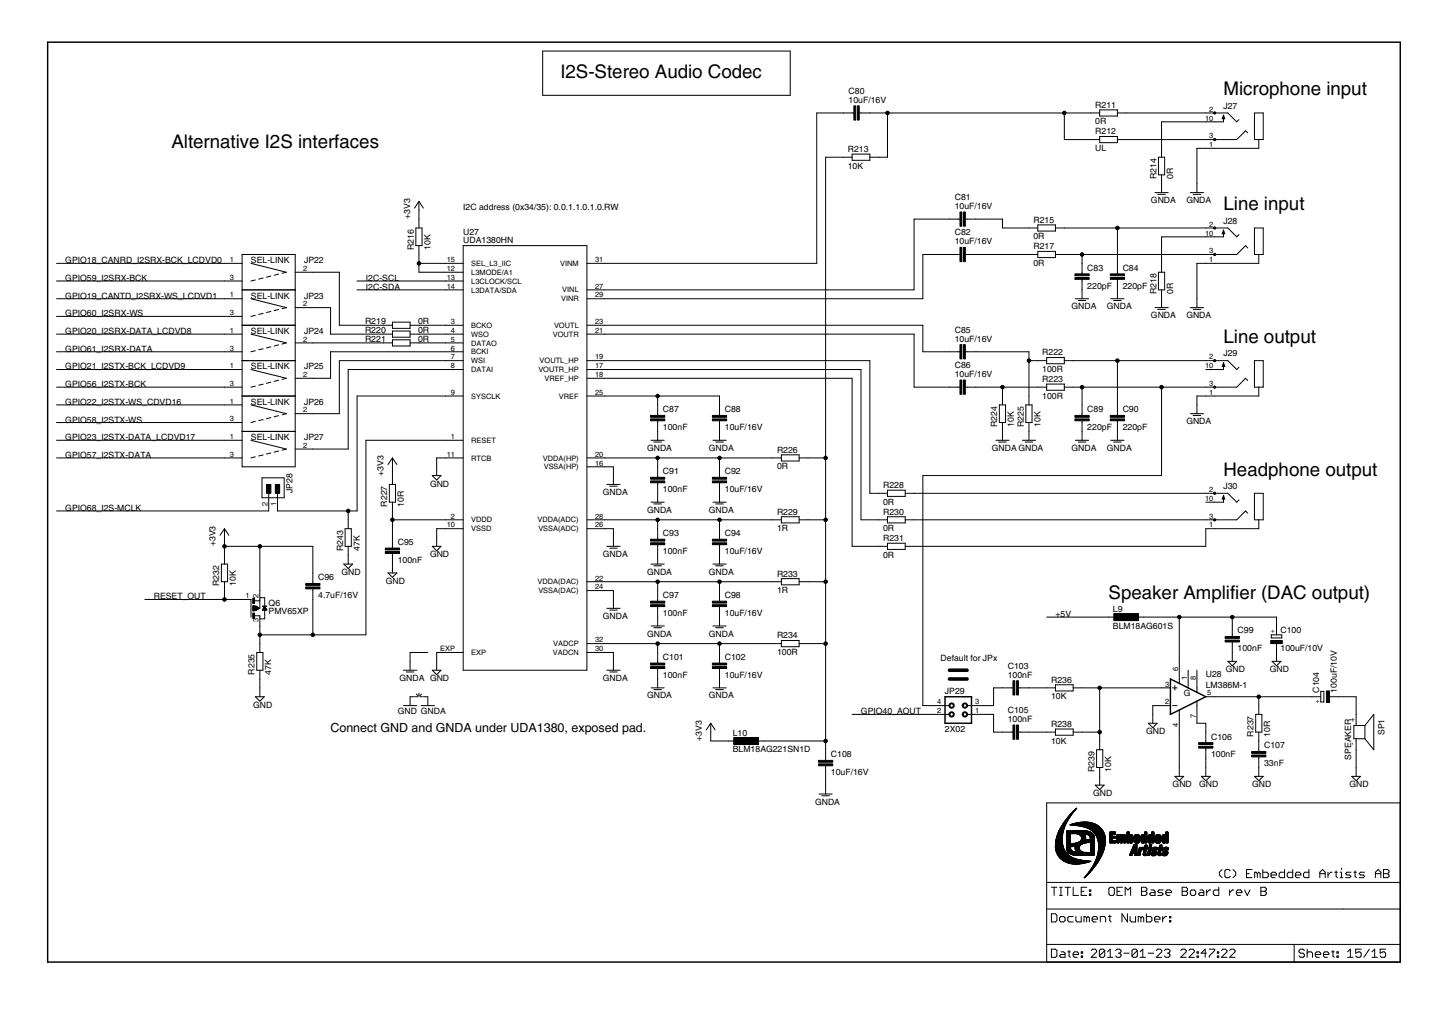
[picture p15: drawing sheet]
<svg xmlns="http://www.w3.org/2000/svg" width="297mm" height="210mm" viewBox="0 0 297 210" stroke-linecap="round" stroke-linejoin="round" font-family="sans-serif">
<defs><g id="words">
<g font-size="4.4">
<text x="115" y="15.9">I2S-Stereo Audio Codec</text>
<text x="251.2" y="19.6">Microphone input</text>
<text x="35.2" y="30.4">Alternative I2S interfaces</text>
<text x="251.2" y="43.1">Line input</text>
<text x="251.2" y="70.4">Line output</text>
<text x="251.2" y="97.6">Headphone output</text>
<text x="227.6" y="123">Speaker Amplifier (DAC output)</text>
</g>
<text font-size="3" x="67.9" y="150.2">Connect GND and GNDA under UDA1380, exposed pad.</text>
<g font-size="2.1">
<text x="174.2" y="21.1">10uF/16V</text>
<text x="174.2" y="19.3">C80</text>
<text x="224.8" y="22.1">R211</text>
<text x="251.2" y="22.3">J27</text>
<text x="224.8" y="25.5">0R</text>
<text x="224.8" y="27.6">R212</text>
<text x="174" y="34.6">10K</text>
<text x="174" y="31.2">R213</text>
<text x="224.8" y="31">UL</text>
<text x="196" y="41.1">C81</text>
<text x="236.3" y="41.7">GNDA</text>
<text x="237.4" y="36.8" transform="rotate(-90 237.4 36.8)">R214</text>
<text x="240.8" y="36.8" transform="rotate(-90 240.8 36.8)">0R</text>
<text x="243.5" y="41.7">GNDA</text>
<text x="84.2" y="45" transform="rotate(-90 84.2 45)">+3V3</text>
<text x="95.1" y="43.1">I2C address (0x34/35): 0.0.1.1.0.1.0.RW</text>
<text x="196" y="42.9">10uF/16V</text>
<text x="212.1" y="45.7">R215</text>
<text x="251.2" y="45.9">J28</text>
<text x="84.9" y="51.3" transform="rotate(-90 84.9 51.3)">R216</text>
<text x="88.4" y="51.3" transform="rotate(-90 88.4 51.3)">10K</text>
<text x="95.1" y="50">UDA1380HN</text>
<text x="95.1" y="48.1">U27</text>
<text x="196" y="50.1">10uF/16V</text>
<text x="196" y="48.3">C82</text>
<text x="212.1" y="49.1">0R</text>
<text x="212.1" y="51.1">R217</text>
<text x="13.4" y="54">GPIO18_CANRD_I2SRX-BCK_LCDVD0</text>
<text x="13.4" y="57.7">GPIO59_I2SRX-BCK</text>
<text x="51.5" y="54">SEL-LINK</text>
<text x="62.4" y="54">JP22</text>
<text x="75.1" y="59.5">I2C-SDA</text>
<text x="75.1" y="57.7">I2C-SCL</text>
<text x="212.1" y="54.6">0R</text>
<text x="223.2" y="59.2">220pF</text>
<text x="223.2" y="55.6">C83</text>
<text x="230.5" y="59.2">220pF</text>
<text x="230.5" y="55.6">C84</text>
<text x="13.4" y="61.3">GPIO19_CANTD_I2SRX-WS_LCDVD1</text>
<text x="13.4" y="64.9">GPIO60_I2SRX-WS</text>
<text x="51.5" y="61.3">SEL-LINK</text>
<text x="62.4" y="61.3">JP23</text>
<text x="219.9" y="63.5">GNDA</text>
<text x="227.2" y="63.5">GNDA</text>
<text x="236.3" y="65.3">GNDA</text>
<text x="237.4" y="60.4" transform="rotate(-90 237.4 60.4)">R218</text>
<text x="240.8" y="60.4" transform="rotate(-90 240.8 60.4)">0R</text>
<text x="243.5" y="65.3">GNDA</text>
<text x="13.4" y="68.6">GPIO20_I2SRX-DATA_LCDVD8</text>
<text x="51.5" y="68.6">SEL-LINK</text>
<text x="62.4" y="68.6">JP24</text>
<text x="74.9" y="70.2">R221</text>
<text x="74.9" y="68.4">R220</text>
<text x="74.9" y="66.6">R219</text>
<text x="85.8" y="70.2">0R</text>
<text x="85.8" y="68.4">0R</text>
<text x="85.8" y="66.6">0R</text>
<text x="196" y="70.1">10uF/16V</text>
<text x="196" y="68.3">C85</text>
<text x="13.4" y="75.8">GPIO21_I2STX-BCK_LCDVD9</text>
<text x="13.4" y="72.2">GPIO61_I2SRX-DATA</text>
<text x="51.5" y="75.8">SEL-LINK</text>
<text x="62.4" y="75.8">JP25</text>
<text x="196" y="77.4">10uF/16V</text>
<text x="196" y="75.5">C86</text>
<text x="213.9" y="76.4">100R</text>
<text x="213.9" y="72.9">R222</text>
<text x="251.2" y="73.1">J29</text>
<text x="13.4" y="83.1">GPIO22_I2STX-WS_CDVD16</text>
<text x="13.4" y="79.4">GPIO56_I2STX-BCK</text>
<text x="51.5" y="83.1">SEL-LINK</text>
<text x="62.4" y="83.1">JP26</text>
<text x="213.9" y="81.8">100R</text>
<text x="213.9" y="78.4">R223</text>
<text x="13.4" y="86.7">GPIO58_I2STX-WS</text>
<text x="136.1" y="88.2">100nF</text>
<text x="136.1" y="84.6">C87</text>
<text x="148.8" y="88.2">10uF/16V</text>
<text x="148.8" y="84.6">C88</text>
<text x="204.7" y="87.6" transform="rotate(-90 204.7 87.6)">R224</text>
<text x="208.1" y="87.6" transform="rotate(-90 208.1 87.6)">10K</text>
<text x="210.2" y="87.6" transform="rotate(-90 210.2 87.6)">R225</text>
<text x="213.6" y="87.6" transform="rotate(-90 213.6 87.6)">10K</text>
<text x="223.2" y="88.2">220pF</text>
<text x="223.2" y="84.6">C89</text>
<text x="230.5" y="88.2">220pF</text>
<text x="230.5" y="84.6">C90</text>
<text x="243.5" y="87.1">GNDA</text>
<text x="13.4" y="90.3">GPIO23_I2STX-DATA_LCDVD17</text>
<text x="13.4" y="94">GPIO57_I2STX-DATA</text>
<text x="51.5" y="90.3">SEL-LINK</text>
<text x="62.4" y="90.3">JP27</text>
<text x="132.8" y="92.5">GNDA</text>
<text x="145.5" y="92.5">GNDA</text>
<text x="159.5" y="92.9">R226</text>
<text x="203.6" y="92.5">GNDAGNDA</text>
<text x="219.9" y="92.5">GNDA</text>
<text x="227.2" y="92.5">GNDA</text>
<text x="60" y="101.2" transform="rotate(-90 60 101.2)">JP28</text>
<text x="78.7" y="97.6" transform="rotate(-90 78.7 97.6)">+3V3</text>
<text x="88.3" y="99.9">GND</text>
<text x="123.8" y="101.6">GNDA</text>
<text x="136.1" y="100.9">100nF</text>
<text x="136.1" y="97.3">C91</text>
<text x="148.8" y="100.9">10uF/16V</text>
<text x="148.8" y="97.3">C92</text>
<text x="159.5" y="96.3">0R</text>
<text x="181.3" y="100.1">R228</text>
<text x="251.2" y="100.3">J30</text>
<text x="13.4" y="104.8">GPIO68_I2S-MCLK</text>
<text x="79.5" y="103.9" transform="rotate(-90 79.5 103.9)">R227</text>
<text x="82.9" y="103.9" transform="rotate(-90 82.9 103.9)">10R</text>
<text x="132.8" y="105.2">GNDA</text>
<text x="145.5" y="105.2">GNDA</text>
<text x="159.5" y="105.6">R229</text>
<text x="181.3" y="103.6">0R</text>
<text x="181.3" y="105.6">R230</text>
<text x="44.3" y="112.1" transform="rotate(-90 44.3 112.1)">+3V3</text>
<text x="70.4" y="113" transform="rotate(-90 70.4 113)">R243</text>
<text x="73.8" y="113" transform="rotate(-90 73.8 113)">47K</text>
<text x="81.6" y="111.8">C95</text>
<text x="136.1" y="113.6">100nF</text>
<text x="136.1" y="110">C93</text>
<text x="148.8" y="113.6">10uF/16V</text>
<text x="148.8" y="110">C94</text>
<text x="159.5" y="109">1R</text>
<text x="181.3" y="109">0R</text>
<text x="181.3" y="111">R231</text>
<text x="65.3" y="119.1">C96</text>
<text x="70.1" y="118">GND</text>
<text x="79.2" y="119.8">GND</text>
<text x="81.6" y="115.5">100nF</text>
<text x="88.3" y="114.4">GND</text>
<text x="123.8" y="114.3">GNDA</text>
<text x="132.8" y="117.9">GNDA</text>
<text x="145.5" y="117.9">GNDA</text>
<text x="159.5" y="118.3">R233</text>
<text x="181.3" y="114.5">0R</text>
<text x="31.6" y="123">RESET_OUT</text>
<text x="45" y="120.3" transform="rotate(-90 45 120.3)">R232</text>
<text x="48.4" y="120.3" transform="rotate(-90 48.4 120.3)">10K</text>
<text x="55.1" y="124.3">Q6</text>
<text x="65.3" y="122.7">4.7uF/16V</text>
<text x="136.1" y="122.7">C97</text>
<text x="148.8" y="122.7">C98</text>
<text x="159.5" y="121.7">1R</text>
<text x="228.5" y="125.6">L9</text>
<text x="55.1" y="126.1">PMV65XP</text>
<text x="123.8" y="127">GNDA</text>
<text x="132.8" y="130.6">GNDA</text>
<text x="136.1" y="126.4">100nF</text>
<text x="145.5" y="130.6">GNDA</text>
<text x="148.8" y="126.4">10uF/16V</text>
<text x="159.5" y="131">R234</text>
<text x="216.7" y="126.6">+5V</text>
<text x="228.5" y="129">BLM18AG601S</text>
<text x="254.1" y="130">C99</text>
<text x="262.9" y="129.9">C100</text>
<text x="136.1" y="135.4">C101</text>
<text x="148.8" y="135.4">C102</text>
<text x="159.5" y="134.4">100R</text>
<text x="193.1" y="135.7">Default for JPx</text>
<text x="206.9" y="137.2">C103</text>
<text x="251.6" y="138">GND</text>
<text x="254.1" y="133.6">100nF</text>
<text x="260.7" y="138">GND</text>
<text x="262.9" y="133.5">100uF/10V</text>
<text x="52.3" y="138.4" transform="rotate(-90 52.3 138.4)">R235</text>
<text x="55.7" y="138.4" transform="rotate(-90 55.7 138.4)">47K</text>
<text x="82" y="139.7">GNDA GND</text>
<text x="123.8" y="139.7">GNDA</text>
<text x="132.8" y="143.3">GNDA</text>
<text x="136.1" y="139.1">100nF</text>
<text x="145.5" y="143.3">GNDA</text>
<text x="148.8" y="139.1">10uF/16V</text>
<text x="194" y="142.4">JP29</text>
<text x="206.9" y="139.1">100nF</text>
<text x="215.8" y="143.5">10K</text>
<text x="215.8" y="140.1">R236</text>
<text x="243" y="142.8">G</text>
<text x="247.5" y="141.1">LM386M-1</text>
<text x="247.5" y="138.9">U28</text>
<text x="270.8" y="142.1" transform="rotate(-90 270.8 142.1)">C104</text>
<text x="274.4" y="142.1" transform="rotate(-90 274.4 142.1)">100uF/10V</text>
<text x="52" y="145.2">GND</text>
<text x="81.6" y="146.6">GND GNDA</text>
<text x="176.7" y="146.6">GPIO40_AOUT</text>
<text x="206.9" y="148.1">100nF</text>
<text x="206.9" y="146.3">C105</text>
<text x="215.8" y="149.1">R238</text>
<text x="144.1" y="152" transform="rotate(-90 144.1 152)">+3V3</text>
<text x="150.4" y="154.4">BLM18AG221SN1D</text>
<text x="150.4" y="151">L10</text>
<text x="170.6" y="155.4">C108</text>
<text x="194" y="150.2">2X02</text>
<text x="215.8" y="152.6">10K</text>
<text x="235.3" y="150.7">GND</text>
<text x="248.6" y="155.4">100nF</text>
<text x="248.6" y="151.8">C106</text>
<text x="257.3" y="151.1" transform="rotate(-90 257.3 151.1)">R237</text>
<text x="259.5" y="153.6">C107</text>
<text x="260.8" y="151.1" transform="rotate(-90 260.8 151.1)">10R</text>
<text x="277.4" y="155.9" transform="rotate(-90 277.4 155.9)">SPEAKER</text>
<text x="284.2" y="150.9" transform="rotate(-90 284.2 150.9)">SP1</text>
<text x="170.6" y="159">10uF/16V</text>
<text x="224.7" y="158.4" transform="rotate(-90 224.7 158.4)">R239</text>
<text x="228.1" y="158.4" transform="rotate(-90 228.1 158.4)">10K</text>
<text x="240.7" y="161.6">GND</text>
<text x="246.2" y="161.6">GND</text>
<text x="257.1" y="161.6">GND</text>
<text x="259.5" y="157.2">33nF</text>
<text x="277" y="161.6">GND</text>
<text x="167.3" y="165.1">GNDA</text>
<text x="224.4" y="163.4">GND</text>
</g>
<g font-size="1.8">
<text x="248.2" y="22.9">2</text>
<text x="247.4" y="24.7">10</text>
<text x="248.2" y="28.4">3</text>
<text x="248.2" y="30.2">1</text>
<text x="248.2" y="46.5">2</text>
<text x="47.2" y="53.8">1</text>
<text x="91.7" y="53.8">15</text>
<text x="122.2" y="53.8">31</text>
<text x="247.4" y="48.3">10</text>
<text x="248.2" y="52">3</text>
<text x="248.2" y="53.8">1</text>
<text x="47.2" y="57.4">3</text>
<text x="62.3" y="55.6">2</text>
<text x="91.7" y="55.6">12</text>
<text x="91.7" y="57.4">13</text>
<text x="91.7" y="59.2">14</text>
<text x="96.7" y="54.6">SEL_L3_IIC</text>
<text x="96.7" y="56.4">L3MODE/A1</text>
<text x="96.7" y="58.2">L3CLOCK/SCL</text>
<text x="115" y="54.6">VINM</text>
<text x="122.2" y="59.2">27</text>
<text x="47.2" y="61">1</text>
<text x="47.2" y="64.7">3</text>
<text x="62.3" y="62.9">2</text>
<text x="96.7" y="60">L3DATA/SDA</text>
<text x="115.2" y="61.8">VINR</text>
<text x="115.4" y="60">VINL</text>
<text x="122.2" y="61">29</text>
<text x="47.2" y="68.3">1</text>
<text x="47.2" y="71.9">3</text>
<text x="62.3" y="70.1">2</text>
<text x="92.6" y="66.5">3</text>
<text x="92.6" y="68.3">4</text>
<text x="92.6" y="70.1">5</text>
<text x="92.6" y="71.9">6</text>
<text x="96.7" y="67.3">BCKO</text>
<text x="96.7" y="69.1">WSO</text>
<text x="96.7" y="70.9">DATAO</text>
<text x="113.5" y="69.1">VOUTR</text>
<text x="113.7" y="67.3">VOUTL</text>
<text x="122.2" y="66.5">23</text>
<text x="122.2" y="68.3">21</text>
<text x="47.2" y="75.6">1</text>
<text x="62.3" y="77.4">2</text>
<text x="92.6" y="73.7">7</text>
<text x="92.6" y="75.6">8</text>
<text x="96.7" y="72.7">BCKI</text>
<text x="96.7" y="74.5">WSI</text>
<text x="96.7" y="76.4">DATAI</text>
<text x="110.5" y="76.3">VOUTR_HP</text>
<text x="110.8" y="74.5">VOUTL_HP</text>
<text x="122.2" y="73.7">19</text>
<text x="122.2" y="75.6">17</text>
<text x="122.2" y="77.4">18</text>
<text x="247.4" y="75.6">10</text>
<text x="248.2" y="73.7">2</text>
<text x="47.2" y="79.2">3</text>
<text x="47.2" y="82.8">1</text>
<text x="92.6" y="81">9</text>
<text x="96.7" y="81.8">SYSCLK</text>
<text x="111.8" y="78.2">VREF_HP</text>
<text x="114.8" y="81.8">VREF</text>
<text x="122.2" y="81">25</text>
<text x="248.2" y="79.2">3</text>
<text x="248.2" y="81">1</text>
<text x="47.2" y="86.4">3</text>
<text x="62.3" y="84.6">2</text>
<text x="47.2" y="90.1">1</text>
<text x="47.2" y="93.7">3</text>
<text x="62.3" y="91.9">2</text>
<text x="91.7" y="93.7">11</text>
<text x="92.6" y="90.1">1</text>
<text x="96.7" y="94.5">RTCB</text>
<text x="96.7" y="90.9">RESET</text>
<text x="111.4" y="94.5">VDDA(HP)</text>
<text x="122.2" y="95.5">16</text>
<text x="122.2" y="93.7">20</text>
<text x="111.6" y="96.3">VSSA(HP)</text>
<text x="248.2" y="101">2</text>
<text x="54.9" y="103.7" transform="rotate(-90 54.9 103.7)">2</text>
<text x="56.7" y="103.7" transform="rotate(-90 56.7 103.7)">1</text>
<text x="92.6" y="106.4">2</text>
<text x="96.7" y="107.2">VDDD</text>
<text x="110.3" y="107.2">VDDA(ADC)</text>
<text x="122.2" y="106.4">28</text>
<text x="247.4" y="102.8">10</text>
<text x="248.2" y="106.4">3</text>
<text x="91.7" y="108.2">10</text>
<text x="96.7" y="109">VSSD</text>
<text x="110.5" y="109">VSSA(ADC)</text>
<text x="122.2" y="108.2">26</text>
<text x="248.2" y="108.2">1</text>
<text x="110.3" y="119.9">VDDA(DAC)</text>
<text x="122.2" y="119.1">22</text>
<text x="50.4" y="122.7">1</text>
<text x="53.1" y="122.7" transform="rotate(-90 53.1 122.7)">2</text>
<text x="110.5" y="121.7">VSSA(DAC)</text>
<text x="122.2" y="120.9">24</text>
<text x="53.1" y="127.7" transform="rotate(-90 53.1 127.7)">3</text>
<text x="122.2" y="131.8">32</text>
<text x="90.4" y="133.6">EXP</text>
<text x="96.7" y="134.4">EXP</text>
<text x="113.5" y="134.4">VADCN</text>
<text x="113.6" y="132.6">VADCP</text>
<text x="122.2" y="133.6">30</text>
<text x="241.8" y="137.7" transform="rotate(-90 241.8 137.7)">6</text>
<text x="239.2" y="140.9">3</text>
<text x="243.6" y="139.5" transform="rotate(-90 243.6 139.5)">1</text>
<text x="245.5" y="139.5" transform="rotate(-90 245.5 139.5)">8</text>
<text x="247.8" y="142.7">5</text>
<text x="192.4" y="146.3">2</text>
<text x="192.4" y="144.5">4</text>
<text x="200.2" y="146.3">1</text>
<text x="200.2" y="144.5">3</text>
<text x="239.2" y="144.5">2</text>
<text x="241.8" y="149.1" transform="rotate(-90 241.8 149.1)">4</text>
<text x="245.5" y="147.3" transform="rotate(-90 245.5 147.3)">7</text>
<text x="278.1" y="148.1" transform="rotate(-90 278.1 148.1)">+</text>
<text x="278.1" y="152.8" transform="rotate(-90 278.1 152.8)">-</text>
</g>
<g font-size="1.5">
<text x="261.6" y="130" transform="rotate(-90 261.6 130)">+</text>
<text x="270.1" y="144.3">+</text>
</g>
</g></defs>
<g fill="#000" stroke="#000" stroke-width=".21">
<path d="M111.4 10.5h50.8zM111.4 10.5v9.1zM162.2 10.5v9.1zM111.4 19.6h50.8zM167.7 23.2h5.4zM169.5 32.3h3.6zM173.1 23.2h1.8zM173.1 32.3h1.8zM174.9 23.2h.4zM174.9 32.9h3.7zM174.9 31.6v1.3zM176.4 23.2h.3z"/>
<path d="M176.7 23.2h1.9zM174.9 31.6h3.7zM178.6 31.6v1.3zM178.6 23.2h3.6zM178.6 32.3h1.8zM180.4 32.3h1.8zM182.2 23.2v9.1zM182.2 23.2h36.3zM218.5 23.2v5.4zM218.5 28.6h5.4zM223.9 23.2h1.8zM223.9 28.6h1.8z"/>
<path d="M218.5 23.2h5.4zM225.7 23.8h3.7zM225.7 22.5v1.3zM225.7 29.3h3.7zM225.7 28v1.3zM225.7 22.5h3.7zM229.4 22.5v1.3zM225.7 28h3.7zM229.4 28v1.3zM229.4 23.2h1.8zM229.4 28.6h1.8zM231.2 23.2h16.3z"/>
<path d="M231.2 28.6h16.3zM237.1 39.5h2.7zM237.7 39.9h1.5zM237.8 32.3v3.6zM238.4 30.4v1.9zM238.4 35.9v1.8zM238.4 37.7v1.8zM238.4 25v5.4zM239.1 32.3v3.6zM237.8 32.3h1.3zM237.8 35.9h1.3zM244.3 39.5h2.8z"/>
<path d="M244.9 39.9h1.6zM245.7 37.7v1.8zM245.7 30.4v7.3zM247.5 23.2h1.8zM247.5 25h1.8zM247.5 28.6h1.8zM247.5 30.4h1.8zM245.7 30.4h1.8zM238.4 25h9.1zM249.3 25h1.9zM249.3 23.2h2.8zM249.3 28.6h4.6z"/>
<path d="M251.2 23.6l-.3 .8zM251.2 23.6v1.4zM251.2 23.6l.2 .8zM250.9 24.4h.5zM252.1 23.2l1.8 1.8zM253.9 25l.4-.4zM255.7 26.8l-1.8 1.8zM255.7 26.8l.4 .5zM257.5 28.6h.9zM257.5 23.2v5.4zM257.5 23.2h1.8zM258.4 28.6v1.8z"/>
<path d="M249.3 30.4h9.1zM258.4 28.6h.9zM259.3 23.2v5.4zM11.6 54h34.5zM46.1 54h3.6zM46.1 57.7h3.6zM11.6 57.7h34.5zM49.7 59.5v7.2zM49.7 52.2v7.3zM49.7 59.5h10.9zM51.5 54l7.3 1.9zM51.5 57.7l.9-.3z"/>
<path d="M53.1 57.3l.9-.3zM54.7 56.9l.9-.3zM56.3 56.5l.9-.3zM57.9 56.1l.9-.2zM60.6 52.2v7.3zM49.7 52.2h10.9zM60.6 55.9h3.6zM64.2 55.9h5.5zM73.3 57.7h18.1zM85.4 46.8v3.6zM86 45v1.8zM86 50.4v1.8z"/>
<path d="M86 41.3v1.8zM86 41.3l-.9 1.4zM86 52.2v1.8zM86 54v1.9zM86 43.1v1.9zM86.6 46.8v3.6zM85.4 46.8h1.2zM85.4 50.4h1.2zM86 41.3l.9 1.4zM91.4 54h3.7zM91.4 55.9h3.7zM91.4 57.7h3.7z"/>
<path d="M91.4 59.5h3.7zM86 54h5.4zM86 55.9h5.4zM73.3 59.5h18.1zM95.1 50.4h25.4zM120.5 50.4v87.1zM120.5 54h3.6zM120.5 59.5h3.6zM124.1 54h43.6zM124.1 59.5h63.5zM167.7 23.2v30.8zM187.6 45v14.5z"/>
<path d="M187.6 45h7.3zM189.4 52.2h5.5zM194.9 45h1.8zM194.9 52.2h1.8zM196.7 45h.4zM196.7 52.2h.4zM198.2 45h.3zM198.2 52.2h.3zM198.5 45h1.8zM198.5 52.2h1.8zM205.8 45v1.8zM200.3 45h5.5z"/>
<path d="M211.2 46.8h1.8zM211.2 52.2h1.8zM205.8 46.8h5.4zM200.3 52.2h10.9zM213 47.4h3.7zM213 46.1v1.3zM213 52.9h3.7zM213 51.6v1.3zM213 46.1h3.7zM216.7 46.1v1.3zM213 51.6h3.7zM216.7 51.6v1.3z"/>
<path d="M216.7 46.8h1.8zM216.7 52.2h1.8zM218.5 52.2h3.6zM218.5 46.8h10.9zM222.1 54v1.9zM222.1 57.7v1.8zM222.1 55.9v.3zM222.1 57.3v.4zM222.1 59.5v1.8zM222.1 52.2v1.8zM229.4 54v1.9zM229.4 57.7v1.8z"/>
<path d="M229.4 55.9v.3zM229.4 57.3v.4zM229.4 59.5v1.8zM229.4 46.8v7.2zM229.4 46.8h18.1zM237.8 55.9v3.6zM238.4 54v1.9zM238.4 48.6v5.4zM238.4 48.6h9.1zM239.1 55.9v3.6zM237.8 55.9h1.3zM237.8 59.5h1.3z"/>
<path d="M247.5 46.8h1.8zM247.5 48.6h1.8zM247.5 52.2h1.8zM247.5 54h1.8zM222.1 52.2h25.4zM245.7 54h1.8zM249.3 48.6h1.9zM249.3 46.8h2.8zM249.3 52.2h4.6zM251.2 47.2l-.3 .8zM251.2 47.2v1.4zM251.2 47.2l.2 .8z"/>
<path d="M250.9 48h.5zM252.1 46.8l1.8 1.8zM253.9 48.6l.4-.5zM255.7 50.4l-1.8 1.8zM255.7 50.4l.4 .5zM257.5 52.2h.9zM257.5 46.8v5.4zM257.5 46.8h1.8zM258.4 52.2v1.8zM249.3 54h9.1zM258.4 52.2h.9zM259.3 46.8v5.4z"/>
<path d="M11.6 75.8h34.5zM11.6 79.4h34.5zM11.6 64.9h34.5zM46.1 61.3h3.6zM46.1 64.9h3.6zM46.1 68.6h3.6zM46.1 72.2h3.6zM46.1 75.8h3.6zM46.1 79.4h3.6zM11.6 68.6h34.5zM11.6 61.3h34.5zM11.6 72.2h34.5z"/>
<path d="M49.7 66.7h10.9zM49.7 66.7v7.3zM49.7 74h10.9zM49.7 74v7.3zM51.5 61.3l7.3 1.8zM51.5 64.9l.9-.2zM51.5 68.6l7.3 1.8zM51.5 72.2l.9-.2zM51.5 75.8l7.3 1.8zM51.5 79.4l.9-.2zM53.1 64.5l.9-.2zM53.1 71.8l.9-.2z"/>
<path d="M53.1 79l.9-.2zM54.7 64.1l.9-.2zM54.7 71.4l.9-.2zM54.7 78.7l.9-.3zM56.3 63.7l.9-.2zM56.3 71l.9-.2zM56.3 78.3l.9-.3zM57.9 63.3l.9-.2zM57.9 70.6l.9-.2zM57.9 77.9l.9-.3zM60.6 59.5v7.2zM60.6 66.7v7.3z"/>
<path d="M60.6 63.1h3.6zM60.6 70.4h3.6zM60.6 77.6h3.6zM67.9 72.2v5.4zM64.2 77.6h3.7zM67.9 63.1v5.5zM64.2 63.1h3.7zM69.7 74v10.9zM69.7 55.9v10.8zM71.5 75.8v16.3zM78.7 70.4h1.9zM78.7 68.6h1.9z"/>
<path d="M78.7 66.7h1.9zM64.2 70.4h14.5zM69.7 66.7h9zM67.9 68.6h10.8zM80.6 71h3.6zM80.6 69.7v1.3zM80.6 69.2h3.6zM80.6 67.9v1.3zM80.6 67.4h3.6zM80.6 66.1v1.3zM80.6 69.7h3.6zM84.2 69.7v1.3z"/>
<path d="M80.6 67.9h3.6zM84.2 67.9v1.3zM80.6 66.1h3.6zM84.2 66.1v1.3zM84.2 70.4h1.8zM84.2 68.6h1.8zM84.2 66.7h1.8zM86 70.4h5.4zM86 66.7h5.4zM86 68.6h5.4zM91.4 66.7h3.7zM91.4 68.6h3.7z"/>
<path d="M91.4 70.4h3.7zM91.4 72.2h3.7zM91.4 74h3.7zM91.4 75.8h3.7zM67.9 72.2h23.5zM69.7 74h21.7zM71.5 75.8h19.9zM120.5 61.3h3.6zM120.5 66.7h3.6zM120.5 68.6h3.6zM120.5 74h3.6zM120.5 75.8h3.6z"/>
<path d="M120.5 77.6h3.6zM124.1 74h54.5zM124.1 75.8h52.6zM124.1 77.6h50.8zM124.1 61.3h65.3zM124.1 66.7h65.3zM124.1 68.6h63.5zM174.9 77.6v34.5zM176.7 75.8v30.9zM178.6 74v27.2zM187.6 68.6v10.8zM187.6 79.4h7.3z"/>
<path d="M189.4 52.2v9.1zM189.4 66.7v5.5zM189.4 72.2h5.5zM194.9 72.2h1.8zM194.9 79.4h1.8zM196.7 72.2h.4zM196.7 79.4h.4zM198.2 72.2h.3zM198.2 79.4h.3zM198.5 72.2h1.8zM198.5 79.4h1.8zM200.3 79.4h5.5z"/>
<path d="M211.2 72.2v1.8zM200.3 72.2h10.9zM213 74h1.9zM213 79.4h1.9zM211.2 74h1.8zM205.8 79.4h7.2zM214.9 74.6h3.6zM214.9 73.4v1.2zM214.9 73.4h3.6zM218.5 73.4v1.2zM214.9 78.8h3.6zM218.5 74h1.8z"/>
<path d="M218.5 79.4h1.8zM220.3 74h9.1zM220.3 79.4h1.8zM220.7 61.3h2.8zM221.3 61.7h1.6zM222.1 79.4h16.3zM228 61.3h2.7zM228.6 61.7h1.6zM229.4 74h18.1zM237.1 63.1h2.7zM237.7 63.5h1.5zM238.4 59.5v1.8z"/>
<path d="M238.4 61.3v1.8zM238.4 79.4h9.1zM238.4 79.4v18.2zM244.3 63.1h2.8zM244.9 63.5h1.6zM245.7 61.3v1.8zM245.7 54v7.3zM247.5 74h1.8zM247.5 75.8h1.8zM247.5 79.4h1.8zM249.3 75.8h1.9zM249.3 74h2.8z"/>
<path d="M249.3 79.4h4.6zM251.2 74.4l-.3 .8zM251.2 74.4v1.4zM251.2 74.4l.2 .8zM250.9 75.2h.5zM252.1 74l1.8 1.8zM253.9 75.8l.4-.4zM255.7 77.6l-1.8 1.8zM255.7 77.6l.4 .5zM257.5 79.4h.9zM257.5 74v5.4zM257.5 74h1.8z"/>
<path d="M258.4 79.4v1.9zM258.4 79.4h.9zM259.3 74v5.4zM11.6 94h34.5zM46.1 83.1h3.6zM46.1 86.7h3.6zM46.1 90.3h3.6zM46.1 94h3.6zM11.6 90.3h34.5zM11.6 83.1h34.5zM11.6 86.7h34.5zM49.7 81.3h10.9z"/>
<path d="M49.7 81.3v7.2zM49.7 88.5h10.9zM49.7 88.5v7.3zM49.7 95.8h10.9zM51.5 83.1l7.3 1.8zM51.5 86.7l.9-.2zM51.5 90.3l7.3 1.8zM51.5 94l.9-.3zM53.1 86.3l.9-.2zM53.1 93.6l.9-.3zM53.8 98h4.5zM54.7 85.9l.9-.2z"/>
<path d="M54.7 93.2l.9-.3zM56.3 85.5l.9-.2zM56.3 92.8l.9-.3zM57.9 85.1l.9-.2zM57.9 92.4l.9-.3zM58.3 98v4.1zM60.6 74v7.3zM60.6 81.3v7.2zM60.6 88.5v7.3zM60.6 84.9h3.6zM60.6 92.1h3.6zM64.2 84.9h5.5z"/>
<path d="M64.2 92.1h7.3zM73.3 81.3h18.1zM75.1 90.3v40zM79.9 99.4v3.6zM80.6 94v1.8zM80.6 94l-.9 1.3zM80.6 97.6v1.8zM80.6 95.8v1.8zM79.9 99.4h1.3zM80.6 94l.9 1.3zM88.7 97.6h1.8zM89.6 95.8v1.8z"/>
<path d="M88.7 97.6l.9 .9zM89.6 94v1.8zM90.5 97.6l-.9 .9zM91.4 94h3.7zM91.4 81.3h3.7zM91.4 90.3h3.7zM89.6 94h1.8zM75.1 90.3h16.3zM120.5 95.8h3.6zM120.5 94h3.6zM120.5 81.3h3.6zM124.1 81.3h10.9z"/>
<path d="M124.1 95.8h1.8zM124.6 99.4h2.7zM125.2 99.8h1.5zM125.9 97.6v1.8zM125.9 95.8v1.8zM133.6 90.3h2.8zM134.2 90.7h1.6zM135 95.8v1.8zM135 97.6v.4zM135 99v.4zM135 83.1v1.8zM135 86.7v1.8z"/>
<path d="M135 84.9v.3zM135 86.3v.4zM135 88.5v1.8zM124.1 94h10.9zM135 94v1.8zM135 81.3v1.8zM135 81.3h12.7zM146.3 90.3h2.8zM146.9 90.7h1.6zM147.7 83.1v1.8zM147.7 86.7v1.8zM147.7 84.9v.3z"/>
<path d="M147.7 86.3v.4zM147.7 95.8v1.8zM147.7 97.6v.4zM147.7 99v.4zM147.7 88.5v1.8zM135 94h12.7zM147.7 94v1.8zM147.7 81.3v1.8zM158.6 94h1.8zM147.7 94h10.9zM160.4 94.6h3.6zM160.4 93.3v1.3z"/>
<path d="M160.4 93.3h3.6zM164 93.3v1.3zM164 94h1.9zM165.9 94h3.6zM169.5 32.3v61.7zM189.4 97.6v47.2zM204.4 90.3h2.7zM205 90.7h1.6zM205.1 83.1v3.6zM205.8 81.3v1.8zM205.8 86.7v1.8zM205.8 88.5v1.8z"/>
<path d="M205.8 79.4v1.9zM206.4 83.1v3.6zM205.1 83.1h1.3zM205.1 86.7h1.3zM209.9 90.3h2.7zM210.4 90.7h1.6zM210.6 83.1v3.6zM211.2 81.3v1.8zM211.2 86.7v1.8zM211.2 88.5v1.8zM211.2 74v7.3zM211.9 83.1v3.6z"/>
<path d="M210.6 83.1h1.3zM210.6 86.7h1.3zM214.9 80.1h3.6zM214.9 78.8v1.3zM218.5 78.8v1.3zM220.7 90.3h2.8zM221.3 90.7h1.6zM222.1 83.1v1.8zM222.1 86.7v1.8zM222.1 84.9v.3zM222.1 86.3v.4zM222.1 88.5v1.8z"/>
<path d="M222.1 79.4v3.7zM228 90.3h2.7zM228.6 90.7h1.6zM229.4 83.1v1.8zM229.4 86.7v1.8zM229.4 84.9v.3zM229.4 86.3v.4zM229.4 88.5v1.8zM229.4 74v9.1zM189.4 97.6h49zM244.3 84.9h2.8zM244.9 85.2h1.6z"/>
<path d="M245.7 83.1v1.8zM245.7 81.3v1.8zM247.5 81.3h1.8zM245.7 81.3h1.8zM249.3 81.3h9.1zM11.6 104.8h43.6zM45.4 115.7v3.7zM46.1 108.5v1.8zM46.1 108.5l-.9 1.3zM46.1 113.9v1.8zM46.1 112.1v1.8zM46.1 110.3v1.8z"/>
<path d="M46.1 112.1h7.2zM46.7 115.7v3.7zM45.4 115.7h1.3zM45.4 119.4h1.3zM46.1 108.5l.9 1.3zM53.3 112.1h10.9zM53.8 98v4.1zM55.2 101.2v3.6zM57 101.2v3.6zM57 104.8h14.5zM53.8 102.1h4.5zM64.2 117.6v1.8z"/>
<path d="M64.2 119.4v.3zM64.2 112.1v5.5zM70.6 115.7h1.8zM70.8 108.5v3.6zM71.5 106.7v1.8zM71.5 112.1v1.8zM71.5 113.9v1.8zM70.6 115.7l.9 .9zM71.5 104.8h1.8zM71.5 104.8v1.9zM72.1 108.5v3.6zM70.8 108.5h1.3z"/>
<path d="M70.8 112.1h1.3zM71.5 116.6l.9-.9zM73.3 81.3v23.5zM79.7 117.6h1.8zM80.6 110.3v1.8zM80.6 113.9v1.8zM80.6 112.1v.4zM80.6 113.6v.3zM80.6 115.7v1.9zM79.7 117.6l.9 .8zM80.6 103v1.8zM80.6 106.7h10.8z"/>
<path d="M80.6 106.7v3.6zM80.6 104.8v1.9zM81.2 99.4v3.6zM79.9 103h1.3zM80.6 118.4l.9-.8zM88.7 112.1h1.8zM89.6 110.3v1.8zM88.7 112.1l.9 .9zM89.6 108.5v1.8zM90.5 112.1l-.9 .9zM91.4 108.5h3.7zM91.4 106.7h3.7z"/>
<path d="M89.6 108.5h1.8zM120.5 119.4h3.6zM120.5 106.7h3.6zM120.5 108.5h3.6zM124.1 108.5h1.8zM124.6 112.1h2.7zM125.2 112.5h1.5zM125.9 110.3v1.8zM125.9 108.5v1.8zM133.6 103h2.8zM133.6 115.7h2.8zM134.2 103.4h1.6z"/>
<path d="M134.2 116.1h1.6zM135 108.5v1.8zM135 112.1v1.8zM135 110.3v.4zM135 111.7v.4zM135 99.4v1.8zM135 101.2v1.8zM135 113.9v1.8zM124.1 119.4h10.9zM124.1 106.7h10.9zM135 106.7v1.8zM146.3 103h2.8z"/>
<path d="M146.3 115.7h2.8zM146.9 103.4h1.6zM146.9 116.1h1.6zM147.7 99.4v1.8zM147.7 108.5v1.8zM147.7 112.1v1.8zM147.7 110.3v.4zM147.7 111.7v.4zM147.7 101.2v1.8zM147.7 113.9v1.8zM135 119.4h12.7zM135 106.7h12.7z"/>
<path d="M147.7 106.7v1.8zM158.6 119.4h1.8zM158.6 106.7h1.8zM147.7 119.4h10.9zM147.7 106.7h10.9zM160.4 120h3.6zM160.4 118.7v1.3zM160.4 107.3h3.6zM160.4 106v1.3zM160.4 118.7h3.6zM164 118.7v1.3zM160.4 106h3.6z"/>
<path d="M164 106v1.3zM164 119.4h1.9zM164 106.7h1.9zM165.9 106.7h3.6zM165.9 119.4h3.6zM169.5 106.7v12.7zM169.5 94v12.7zM180.4 101.2h1.8zM180.4 106.7h1.8zM180.4 112.1h1.8zM178.6 101.2h1.8zM176.7 106.7h3.7z"/>
<path d="M174.9 112.1h5.5zM182.2 101.9h3.6zM182.2 100.6v1.3zM182.2 107.3h3.6zM182.2 106v1.3zM182.2 112.7h3.6zM182.2 111.5v1.2zM182.2 100.6h3.6zM185.8 100.6v1.3zM182.2 106h3.6zM185.8 106v1.3zM182.2 111.5h3.6z"/>
<path d="M185.8 111.5v1.2zM185.8 101.2h1.8zM185.8 106.7h1.8zM185.8 112.1h1.8zM187.6 101.2h59.9zM187.6 106.7h59.9zM187.6 112.1h59.9zM247.5 101.2h1.8zM247.5 103h1.8zM247.5 106.7h1.8zM247.5 108.5h1.8zM247.5 108.5v3.6z"/>
<path d="M249.3 103h1.9zM249.3 101.2h2.8zM249.3 106.7h4.6zM251.2 101.7l-.3 .7zM251.2 101.7v1.3zM251.2 101.7l.2 .7zM250.9 102.4h.5zM252.1 101.2l1.8 1.8zM253.9 103l.4-.4zM255.7 104.8l-1.8 1.9zM255.7 104.8l.4 .5zM257.5 106.7h.9z"/>
<path d="M257.5 101.2v5.5zM257.5 101.2h1.8zM258.4 106.7v1.8zM249.3 108.5h9.1zM258.4 106.7h.9zM259.3 101.2v5.5zM46.1 119.4v1.8zM29.7 123h16.4zM46.1 121.2v1.8zM49.7 123h1.8zM46.1 123h3.6zM51.5 123v3.6z"/>
<path d="M52.2 124.8h1.1zM52.2 123.3h1.1zM52.2 126.3h1.1zM52.5 124.4v.9zM52.5 125.3l.7-.5zM52.5 125.2h.1zM52.5 125.1h.2zM52.5 125.1h.3zM52.5 125h.4zM52.5 125h.5zM52.5 124.9h.5zM52.5 124.9h.6z"/>
<path d="M52.5 124.9h.7zM52.5 124.8h.7zM52.5 124.7h.6zM52.5 124.7h.5zM52.5 124.6h.4zM52.5 124.5h.3zM52.5 124.5h.2zM52.7 133.9v3.6zM52.5 124.4l.7 .4zM53.3 132.1v1.8zM53.3 137.5v1.8zM53.3 126.6v1.8z"/>
<path d="M53.3 121.2v1.8zM53.3 123.3v1.5zM53.3 126.3v.3zM53.3 127h1zM53.3 123v.3zM53.3 139.3v1.8zM53.3 112.1v9.1zM53.3 128.4v1.9zM53.3 130.3h10.9zM53.3 130.3v1.8zM53.9 125.2h.9zM53.9 125.1h.9z"/>
<path d="M53.9 125.1h.8zM54 125.1h.7zM54 133.9v3.6zM52.7 133.9h1.3zM52.7 137.5h1.3zM54 125h.7zM54 124.9h.7zM54.1 124.9h.5zM54.1 124.8h.5zM54.1 124.8h.4zM54.1 124.7h.4zM54.2 124.7h.3z"/>
<path d="M54.2 124.6h.2zM54.3 124.6h.1zM54.3 124.5h.1zM54.3 122.6v1.8zM53.3 122.6h1zM54.3 125.1v1.9zM54.3 124.4l-.4 .8zM54.3 124.4l.5 .8zM64.2 121.2v1.8zM64.2 120.8v.4zM64.2 123v7.3zM64.2 130.3h10.9z"/>
<path d="M82.8 137.5h2.8zM83.4 137.9h1.6zM84.2 135.7v1.8zM84.2 133.9v1.8zM84.2 133.9h3.6zM88.7 137.5h1.8zM89.6 135.7v1.8zM88.7 137.5l.9 .9zM89.6 133.9v1.8zM90.5 137.5l-.9 .9zM91.4 133.9h3.7zM89.6 133.9h1.8z"/>
<path d="M95.1 50.4v87.1zM95.1 137.5h25.4zM120.5 121.2h3.6zM120.5 133.9h3.6zM120.5 132.1h3.6zM124.1 133.9h1.8zM124.1 121.2h1.8zM124.6 137.5h2.7zM124.6 124.8h2.7zM125.2 137.9h1.5zM125.2 125.2h1.5zM125.9 135.7v1.8z"/>
<path d="M125.9 123v1.8zM125.9 133.9v1.8zM125.9 121.2v1.8zM133.6 128.4h2.8zM134.2 128.8h1.6zM135 133.9v1.8zM135 137.5v1.8zM135 135.7v.4zM135 137.2v.3zM135 121.2v1.8zM135 124.8v1.8zM135 123v.4z"/>
<path d="M135 124.4v.4zM135 126.6v1.8zM135 139.3v1.8zM124.1 132.1h10.9zM135 132.1v1.8zM135 119.4v1.8zM146.3 128.4h2.8zM146.9 128.8h1.6zM147.7 121.2v1.8zM147.7 124.8v1.8zM147.7 123v.4zM147.7 124.4v.4z"/>
<path d="M147.7 133.9v1.8zM147.7 137.5v1.8zM147.7 135.7v.4zM147.7 137.2v.3zM147.7 126.6v1.8zM147.7 139.3v1.8zM135 132.1h12.7zM147.7 132.1v1.8zM147.7 119.4v1.8zM158.6 132.1h1.8zM147.7 132.1h10.9zM160.4 132.7h3.6z"/>
<path d="M160.4 131.4v1.3zM160.4 131.4h3.6zM164 131.4v1.3zM164 132.1h1.9zM165.9 132.1h3.6zM169.5 119.4v12.7zM227.6 126.6h1.8zM214.9 126.6h12.7zM233 126.6h1.8zM234.8 126.6h7.3zM242.1 135.7v3.6zM242.1 139.3v.9z"/>
<path d="M242.1 126.6h10.9zM242.1 126.6v9.1zM243.9 137.5v3.6zM245.7 137.5v3.6zM252.1 135.7h1.8zM253 128.4v1.9zM253 132.1v1.8zM253 130.3v.3zM253 131.7v.4zM253 133.9v1.8zM252.1 135.7l.9 .9zM253 126.6v1.8z"/>
<path d="M253 126.6h9zM253.9 135.7l-.9 .9zM261 130.9h2.1zM261 130.3v.6zM261 130.3h2.1zM261.1 135.7h1.9zM262 132.1v1.8zM262 128.4v1.9zM262 133.9v1.8zM261.1 135.7l.9 .9zM262 126.6v1.8zM262 136.6l1-.9z"/>
<path d="M263.1 130.3v.6zM52.4 143h1.9zM53.3 141.1v1.9zM52.4 143l.9 .9zM54.3 143l-1 .9zM82.8 144.8h2.8zM84.2 143v1.8zM84.2 143h.9zM85.3 143h.5zM85.4 142.4l.4 .4zM86 142.2v.6zM86.2 143h.5z"/>
<path d="M86.2 142.8l.4-.4zM86.5 144.8h2.7zM86.9 143h.9zM87.8 143v1.8zM133.6 141.1h2.8zM134.2 141.5h1.6zM145.9 148.4v1.8zM145.9 148.4l-.9 1.4zM145.9 150.2v1.8zM146.3 141.1h2.8zM145.9 148.4l.9 1.4zM146.9 141.5h1.6z"/>
<path d="M149.5 152h1.8zM145.9 152h3.6zM155 152h1.8zM156.8 152h12.7zM169.5 153.8v1.9zM169.5 157.5v1.8zM169.5 155.7v.3zM169.5 157.1v.4zM169.5 152v1.8zM169.5 132.1v19.9zM174.9 146.6h16.4zM191.3 146.6h3.6z"/>
<path d="M191.3 144.8h3.6zM189.4 144.8h1.9zM198.5 146.6h3.7zM198.5 144.8h3.7zM202.2 146.6h1.8zM202.2 144.8h1.8zM204 146.6v3.6zM204 150.2h1.8zM204 141.1v3.7zM204 141.1h1.8zM205.8 150.2h1.8zM205.8 141.1h1.8z"/>
<path d="M207.6 150.2h.4zM207.6 141.1h.4zM209 150.2h.4zM209 141.1h.4zM209.4 150.2h1.8zM209.4 141.1h1.8zM214.9 150.2h1.8zM214.9 141.1h1.8zM211.2 150.2h3.7zM211.2 141.1h3.7zM216.7 150.9h3.6zM216.7 149.6v1.3z"/>
<path d="M216.7 141.8h3.6zM216.7 140.5v1.3zM216.7 149.6h3.6zM220.3 149.6v1.3zM216.7 140.5h3.6zM220.3 140.5v1.3zM220.3 150.2h1.8zM220.3 141.1h1.8zM222.1 141.1h3.6zM222.1 150.2h3.6zM225.1 153.8v3.7zM225.7 159.3v1.8z"/>
<path d="M225.7 152v1.8zM225.7 157.5v1.8zM225.7 150.2v1.8zM225.7 141.1v9.1zM226.4 153.8v3.7zM225.1 153.8h1.3zM225.1 157.5h1.3zM235.7 148.4h1.8zM236.6 146.6v1.8zM235.7 148.4l.9 .9zM236.6 144.8v1.8zM237.5 148.4l-.9 .9z"/>
<path d="M238.4 141.1h1.9zM238.4 144.8h1.9zM236.6 144.8h1.8zM225.7 141.1h12.7zM240.7 141.1h.9zM240.7 144.8h.9zM241.2 140.7v.9zM241.2 159.3h1.8zM242.1 146.6v3.6zM242.1 145.7v.9zM242.1 157.5v1.8zM242.1 150.2v7.3z"/>
<path d="M242.1 160.2l.9-.9zM245.7 144.8v3.6zM245.7 143.9v.9zM245.7 141.1v.9zM246.6 159.3h1.8zM247.5 150.2v1.8zM247.5 153.8v1.9zM247.5 152v.4zM247.5 153.5v.3zM247.5 157.5v1.8zM247.5 155.7v1.8zM247.5 148.4v1.8z"/>
<path d="M245.7 148.4h1.8zM247.5 160.2l.9-.9zM247.5 143h1.8zM249.3 143h9.1zM257.5 159.3h1.8zM257.8 146.6v3.6zM258.4 152v1.8zM258.4 155.7v1.8zM258.4 153.8v.4zM258.4 155.3v.4zM258.4 144.8v1.8zM258.4 150.2v1.8z"/>
<path d="M258.4 157.5v1.8zM258.4 143v1.8zM258.4 143h10.9zM259 146.6v3.6zM257.8 146.6h1.2zM257.8 150.2h1.2zM258.4 160.2l.9-.9zM269.3 143h1.8zM271.1 144h.7zM271.1 141.9v2.1zM271.8 141.9v2.1zM271.1 141.9h.7z"/>
<path d="M272.9 143h1.8zM277.5 159.3h1.8zM277.9 148.9v2.7zM277.9 151.6h.5zM277.9 148.9h.5zM278.4 152v1.8zM278.4 146.6v1.8zM278.4 151.6v.4zM278.4 151.6h1.8zM278.4 148.4v.5zM278.4 148.9h1.8zM278.4 157.5v1.8z"/>
<path d="M278.4 153.8v3.7zM278.4 143v3.6zM274.7 143h3.7zM278.4 160.2l.9-.9zM280.2 148.9v2.7zM280.2 151.6l1.8 2.2zM282 146.6l-1.8 2.3zM282 146.6v7.2zM168.1 162.9h2.7zM168.7 163.3h1.6zM169.5 161.1v1.8zM169.5 159.3v1.8z"/>
<path d="M224.8 161.1h1.9zM224.8 161.1l.9 .9zM226.7 161.1l-1 .9zM241.2 159.3l.9 .9zM246.6 159.3l.9 .9zM250.3 179v.5zM250.3 179l.6-.6zM251.4 178.7v1.1zM251.4 179.8l.3 .3zM251.4 178.7l.3-.3zM251.7 178.4h.6zM252.3 178.4l.2 .3z"/>
<path d="M253.7 179v.5zM253.1 178.4l.6 .6zM255.9 178.4v1.7zM255.9 179.3h.6zM255.9 178.4h1.1zM257.6 179h.2zM257.8 179l.3 .3zM258.1 179.3v.8zM258.1 179.3l.3-.3zM258.4 179l.3 .3zM257.5 159.3l.9 .9zM258.7 179.3v.8z"/>
<path d="M259.2 178.4v1.7zM259.2 179h.9zM260.3 179.3v.5zM260.1 179l.2 .3zM260.9 179.3v.5zM261.2 179l-.3 .3zM261.2 179h.5zM261.7 179l.3 .3zM262 179.3v.2zM260.9 179.5h1.1zM262.6 179.3v.5zM262.8 179l-.2 .3z"/>
<path d="M262.8 179h.9zM263.7 178.4v1.7zM264.2 179.3v.5zM264.5 179l-.3 .3zM264.5 179h.9zM265.4 178.4v1.7zM265.9 179.3v.5zM266.2 179l-.3 .3zM266.2 179h.5zM266.7 179l.3 .3zM267 179.3v.2zM265.9 179.5h1.1z"/>
<path d="M267.6 179.3v.5zM267.9 179l-.3 .3zM267.9 179h.8zM268.7 178.4v1.7zM270.9 179l.6-.6zM270.9 179.3h1.1zM271.5 178.4l.5 .6zM272 179v1.1zM273.2 179l-.6 .5zM273.2 179h.2zM274 179h.6zM274.3 178.7v1.1z"/>
<path d="M274.3 179.8l.3 .3zM275.1 179h.3zM275.4 179v1.1zM275.4 178.1v.3zM276.5 179l-.3 .3zM276.2 179.3l.3 .2zM276.5 179h.8zM276.5 179.5h.6zM277.1 179.5l.2 .3zM277.9 179h.5zM278.2 178.7v1.1zM278.2 179.8l.2 .3z"/>
<path d="M277.5 159.3l.9 .9zM279.3 179l-.3 .3zM279 179.3l.3 .2zM279.3 179h.8zM279.3 179.5h.5zM279.8 179.5l.3 .3zM282.3 179l.6-.6zM282.3 179.3h1.2zM282.9 178.4l.6 .6zM283.5 179v1.1zM284 178.4h.9zM284 179.3h.9z"/>
<path d="M284.9 178.4l.2 .3zM284.9 179.3l.2 .2zM285.1 178.7v.3zM285.1 179l-.2 .3zM285.1 179.5v.3zM285.1 179.8l-.2 .3zM214.9 164.7h72.5zM287.4 164.7v16.4zM214.9 197.4h50.8zM214.9 193.8v3.6zM214.9 193.8h50.8zM214.9 186.5v7.3z"/>
<path d="M214.9 181.1v5.4zM214.9 181.1h72.5zM214.9 164.7v16.4zM215.8 194.8v1.6zM215.8 196.4h.9zM215.8 182.1h1.2zM215.8 187.5v1.7zM215.8 189.2h.9zM216.4 182.1v1.6zM216.7 196.4l.3-.2zM215.8 194.8h.9zM216.7 189.2l.3-.3z"/>
<path d="M215.8 187.5h.9zM217 195v1.2zM216.7 194.8l.3 .2zM217 187.8v1.1zM216.7 187.5l.3 .3zM217.8 195.9l-.3 .3zM217.5 183.7h.6zM217.5 182.1h.6zM217.5 188.3v.6zM217.5 188.9l.3 .3zM217.8 195.3h.5zM217.5 196.2l.3 .2z"/>
<path d="M217.8 195.9h.8zM217.8 182.1v1.6zM217.8 189.2h.5zM217.8 188l-.3 .3zM218.3 195.3l.3 .3zM218.3 189.2l.3-.3zM217.8 188h.5zM218.6 195.6v.8zM217.8 196.4h.8zM218.6 182.1h1.1zM218.6 188.3v.6zM218.3 188l.3 .3z"/>
<path d="M219.2 195.3h.5zM219.2 182.1v1.6zM219.2 188.3v.6zM219.2 188.9l.3 .3zM219.5 195v1.2zM219.5 196.2l.2 .2zM219.5 188l-.3 .3zM219.5 189.2h.8zM220.3 195.6v.6zM220.3 195.6l.3-.3zM220.3 182.1v1.6zM220.3 183.7h1.1z"/>
<path d="M219.5 188h.8zM220.3 196.2l.3 .2zM220.6 195.3h.5zM220.9 188v.9zM220.9 188.9l.2 .3zM220.6 196.4h.5zM221.1 195.3l.3 .3zM221.1 189.2h.9zM221.4 195.6v.3zM220.3 195.9h1.1zM222 195.3h.2zM222 195.3v.3z"/>
<path d="M222 196.2h.2zM222 196.2v.2zM222 182.1v1.6zM222 183.7h1.1zM222 182.9h.5zM222 188v1.2zM222.2 195.3v.3zM222 195.6h.2zM222.2 196.2v.2zM222 196.4h.2zM222.5 188v1.2zM222.5 188h.3z"/>
<path d="M222.8 188l.3 .3zM222 182.1h1.1zM223.1 188.3v.9zM223.1 188.3l.3-.3zM223.4 188l.2 .3zM223.6 182.6h.3zM223.6 182.6v.3zM223.6 183.4h.3zM223.6 183.4v.3zM223.6 188.3v.9zM223.9 182.6v.3zM223.6 182.9h.3z"/>
<path d="M223.9 183.4v.3zM223.6 183.7h.3zM225.1 195.3l-1.1 1.1zM224.2 188.3v.6zM224.2 188.3l.3-.3zM224.3 194.8l-.3 .2zM224.2 188.9l.3 .3zM224.5 188h.5zM224.3 194.8h.5zM224.5 189.2h.5zM225 188l.3 .3zM224 196.4h1.1z"/>
<path d="M225.1 195v.3zM224.8 194.8l.3 .2zM225.3 188.3v.3zM224.2 188.6h1.1zM225.7 195v1.2zM225.7 195l.3-.2zM226.8 195l-1.1 1.2zM225.9 188v1.2zM225.9 188h.8zM226 194.8h.5zM225.7 196.2l.3 .2zM226.5 194.8l.3 .2z"/>
<path d="M226 196.4h.5zM226.7 188l.3 .3zM226.8 195v1.2zM226.8 196.2l-.3 .2zM227 188.3v.9zM227.4 195.3l.5-.5zM227.4 196.4h1.1zM227.5 188h.6zM227.6 182.3v1.1zM227.6 183.4l.3 .3zM227.8 187.8v1.1zM227.8 188.9l.3 .3z"/>
<path d="M227.9 194.8v1.6zM227.9 182.1l-.3 .2zM227.9 183.7h.6zM227.9 182.1h.6zM228.7 183.4l-.2 .3zM228.7 182.3v1.1zM228.5 182.1l.2 .2zM229 195l.3-.2zM229.3 194.8h.5zM229 196.2l.3 .2zM229.3 182.1v1.6zM229.3 183.7h1.1z"/>
<path d="M229.3 182.9h.6zM229.8 194.8l.3 .2zM229.6 195.6h.2zM229.8 195.6l.3 .3zM229.3 196.4h.5zM230.1 195v.3zM230.1 195.3l-.3 .3zM230.1 195.9v.3zM230.1 196.2l-.3 .2zM230.3 187.5v1.7zM230.3 187.5l1.1 1.7zM229.3 182.1h1.1z"/>
<path d="M230.7 195.6h1.1zM231 182.1v1.6zM231 182.1l.5 .5zM231.4 187.5v1.7zM231.5 182.6l.6-.5zM232 188v.9zM232 188.9l.3 .3zM232.1 182.1v1.6zM232.3 189.2h.8zM232.4 195v1.2zM232.4 195l.2-.2zM233.5 195l-1.1 1.2z"/>
<path d="M232.6 194.8h.6zM232.4 196.2l.2 .2zM233.1 188v1.2zM233.2 194.8l.3 .2zM232.6 196.4h.6zM233.5 195v1.2zM233.5 196.2l-.3 .2zM233.7 188v1.2zM233.7 188h.2zM233.9 188l.3 .3zM234 195.3l.6-.5zM234 196.4h1.1z"/>
<path d="M234.2 188.3v.9zM234.2 188.3l.3-.3zM234.3 182.1v1.6zM234.3 182.1h.9zM234.3 182.9h.9zM234.5 188l.3 .3zM234.6 194.8v1.6zM234.8 188.3v.9zM235.2 182.1l.2 .2zM235.2 182.9l.2 .3zM234.3 183.7h.9zM235.3 187.5v1.7z"/>
<path d="M235.3 189.2h.9zM235.4 182.3v.3zM235.4 182.6l-.2 .3zM235.4 183.2v.2zM235.4 183.4l-.2 .3zM235.7 195.6h1.1zM236 183.4l.3-.2zM236.2 189.2l.3-.3zM235.3 188h.9zM236.3 182.6h.5zM236 183.4l.3 .3zM236.3 183.2h.8z"/>
<path d="M236.5 188.3v.6zM236.2 188l.3 .3zM236.8 182.6l.3 .3zM237 188.3v.6zM237.3 188l-.3 .3zM237.1 182.9v.8zM236.3 183.7h.8zM237 188.9l.3 .3zM237.3 188h.5zM237.4 196.4l1.1-1.1zM237.4 195l.3-.2zM237.7 183.7h.8z"/>
<path d="M237.7 182.9l.2-.3zM237.3 189.2h.5zM237.8 188l.3 .3zM237.7 182.9l.2 .3zM237.9 182.6h.9zM238.1 188.3v.3zM237 188.6h1.1zM237.7 194.8h.5zM237.4 196.4h1.1zM238.5 195v.3zM238.2 194.8l.3 .2zM238.5 183.7l.3-.3z"/>
<path d="M237.9 183.2h.6zM238.7 188v1.2zM238.7 188.6l.5-.6zM238.5 183.2l.3 .2zM239 195l.3-.2zM239.2 188h.3zM239.3 194.8h.6zM239 196.2l.3 .2zM239.3 182.9v.5zM239.3 182.9l.3-.3zM239.3 183.4l.3 .3zM239.6 182.6h.6z"/>
<path d="M239.9 194.8l.3 .2zM239.6 195.6h.3zM239.9 195.6l.3 .3zM239.3 196.4h.6zM240.1 188h.2zM240.1 188v.3zM240.1 188.9h.2zM240.1 188.9v.3zM240.2 195v.3zM240.2 195.3l-.3 .3zM240.2 195.9v.3zM240.2 196.2l-.3 .2z"/>
<path d="M239.6 183.7h.6zM240.2 182.6l.3 .3zM240.3 188v.3zM240.1 188.3h.2zM240.3 188.9v.3zM240.1 189.2h.2zM240.5 182.9v.3zM239.3 183.2h1.2zM242.4 196.4l1.1-1.1zM242.7 194.8l-.3 .2zM242.7 182.1v1.6zM242.7 182.1h.8z"/>
<path d="M242.7 182.9h.8zM242.7 194.8h.5zM242.4 196.4h1.1zM243.5 195v.3zM243.2 194.8l.3 .2zM243.5 182.1l.3 .2zM243.5 182.9l.3 .3zM242.7 183.7h.8zM243.8 182.3v.3zM243.8 182.6l-.3 .3zM243.8 183.2v.2zM243.8 183.4l-.3 .3z"/>
<path d="M244.1 196.4l1.1-1.1zM244.1 195l.2-.2zM244.3 182.9v.5zM244.3 183.4l.3 .3zM244.6 183.7h.6zM244.6 182.6l-.3 .3zM244.3 194.8h.6zM244.1 196.4h1.1zM245.2 195v.3zM244.9 194.8l.3 .2zM245.4 183.4l-.2 .3zM244.6 182.6h.6z"/>
<path d="M245.4 182.9v.5zM245.2 182.6l.2 .3zM245.7 195.3h.3zM245.7 195.3v.3zM245.7 196.2h.3zM245.7 196.2v.2zM246 195.3v.3zM245.7 195.6h.3zM246 196.2v.2zM245.7 196.4h.3zM246 183.4l.3-.2zM246.3 182.6h.5z"/>
<path d="M246 183.4l.3 .3zM246.3 183.2h.8zM246.6 195.6h1.1zM246.8 182.6l.3 .3zM247.1 182.9v.8zM246.3 183.7h.8zM247.4 194.8v1.6zM247.4 194.8l-.8 .8zM247.7 182.6v1.1zM247.7 183.2l.5-.6zM248.2 194.8h1.1zM248.2 196.2v.2z"/>
<path d="M248.2 182.6h.3zM249.1 182.9v.5zM249.1 182.9l.3-.3zM249.3 194.8v.2zM249.3 195l-1.1 1.2zM249.1 183.4l.3 .3zM249.4 182.6h.8zM249.9 195.3h.3zM249.9 195.3v.3zM249.9 196.2h.3zM249.9 196.2v.2zM250.2 195.3v.3z"/>
<path d="M249.9 195.6h.3zM250.2 196.2v.2zM249.9 196.4h.3zM250.2 182.1v1.6zM249.4 183.7h.8zM250.7 196.4l1.2-1.1zM250.3 179.5l.6 .6zM251 194.8l-.3 .2zM251 194.8h.6zM251.7 180.1h.6zM250.7 196.4h1.2zM251.9 195v.3z"/>
<path d="M251.6 194.8l.3 .2zM252.5 179.8l-.2 .3zM252.4 196.4l1.1-1.1zM252.4 182.6v1.1zM252.4 183.2l.6-.6zM252.7 194.8l-.3 .2zM253 182.6h.3zM253.1 180.1l.6-.6zM252.7 194.8h.5zM252.4 196.4h1.1zM253.5 195v.3zM253.2 194.8l.3 .2z"/>
<path d="M253.8 182.9v.5zM253.8 182.9l.3-.3zM253.8 183.4l.3 .3zM254.1 182.6h.6zM254.1 183.7h.6zM254.7 182.6l.2 .3zM254.9 182.9v.3zM253.8 183.2h1.1zM255.5 182.6l.5 1.1zM255.9 180.1h1.1zM256.6 182.6l-.6 1.1zM257.6 179v1.1z"/>
<path d="M258.8 182.1v1.6zM258.8 182.1h.9zM258.8 182.9h.9zM259.2 180.1h.9zM259.7 182.1l.2 .2zM259.7 182.9l.2 .3zM258.8 183.7h.9zM259.9 182.3v.3zM259.7 182.9l.2-.3zM259.9 183.2v.2zM259.9 183.4l-.2 .3zM260.1 180.1l.2-.3z"/>
<path d="M260.9 179.8l.3 .3zM261.2 180.1h.5zM262.6 179.8l.2 .3zM262.8 180.1h.9zM264.2 179.8l.3 .3zM264.5 180.1h.9zM265.7 193.8v3.6zM265.7 193.8h10zM265.7 197.4h21.7zM265.9 179.8l.3 .3zM266.7 195v.3zM266.7 195.3l.2 .3z"/>
<path d="M266.2 180.1h.5zM266.9 194.8l-.2 .2zM266.9 195.6h.6zM266.7 196.2l.2 .2zM266.9 194.8h.6zM267.5 195.6l.3 .3zM266.9 196.4h.6zM267.5 194.8l.3 .2zM267.8 195.9v.3zM267.8 196.2l-.3 .2zM267.6 179.8l.3 .3zM268.3 194.8v1.6z"/>
<path d="M268.3 195.6l.3-.3zM268.6 195.3h.6zM267.9 180.1h.8zM269.2 195.3l.2 .3zM269.4 195.6v.8zM270 195.6v.6zM270 195.6l.3-.3zM270 196.2l.3 .2zM270.3 195.3h.5zM270.3 196.4h.5zM270.8 195.3l.3 .3zM270.9 179v1.1z"/>
<path d="M271.1 195.6v.3zM270 195.9h1.1zM271.7 195.6v.6zM271.7 195.6l.2-.3zM271.7 196.2l.2 .2zM271.9 195.3h.6zM271.9 196.4h.6zM272.5 195.3l.3 .3zM272.6 179v1.1zM272.8 195.6v.3zM271.7 195.9h1.1zM273.3 195.3h.6z"/>
<path d="M273.6 195v1.2zM273.6 196.2l.3 .2zM274.4 195.3h.3zM274.4 195.3v.3zM274.4 196.2h.3zM274.4 196.2v.2zM274.7 195.3v.3zM274.4 195.6h.3zM274.7 196.2v.2zM274.4 196.4h.3zM275.1 180.1h.6zM214.9 186.5h60.8z"/>
<path d="M275.7 193.8h11.7zM276.2 180.1h.9zM276.6 195.3l.6-.5zM276.6 196.4h1.1zM277.1 180.1l.2-.3zM277.2 194.8v1.6zM278.3 194.8v.8zM278.3 195.6l.6-.3zM278.3 196.2l.3 .2zM278.9 195.3h.2zM279 180.1h.8zM279.1 195.3l.3 .3z"/>
<path d="M278.6 196.4h.5zM278.3 194.8h1.1zM279.4 195.6v.6zM279.4 196.2l-.3 .2zM279.8 180.1l.3-.3zM281.1 194.8l-1.1 1.6zM281.6 195.3l.6-.5zM281.6 196.4h1.2zM282.2 194.8v1.6zM282.3 179v1.1zM283.3 194.8v.8zM283.3 195.6l.6-.3z"/>
<path d="M283.3 196.2l.3 .2zM283.9 195.3h.3zM284 178.4v1.7zM284.2 195.3l.2 .3zM283.6 196.4h.6zM283.3 194.8h1.1zM284.4 195.6v.6zM284.4 196.2l-.2 .2zM284 180.1h.9zM275.7 186.5h11.7zM287.4 186.5v7.3zM287.4 193.8v3.6z"/>
<path d="M287.4 181.1v5.4z"/>
<path d="M249.2 28.5h.3v.3h-.3z" fill-rule="evenodd"/>
<path d="M195 144.4a.54 .54 0 0 1 .8 .1 .54 .54 0 0 1-.3 .8 .54 .54 0 0 1-.7-.5h.2a.37 .37 0 0 1 .5-.3 .37 .37 0 0 1 .1 .6 .37 .37 0 0 1-.6-.2v-.1h-.2z" fill-rule="evenodd"/>
<path d="M195 146.2a.55 .55 0 0 1 .8 .1 .55 .55 0 0 1-.3 .8 .55 .55 0 0 1-.7-.5h.2a.37 .37 0 0 1 .5-.3 .37 .37 0 0 1 .1 .6 .37 .37 0 0 1-.6-.2v-.1h-.2z" fill-rule="evenodd"/>
<path d="M197.7 144.4a.55 .55 0 0 1 .8 .1 .55 .55 0 0 1-.3 .8 .55 .55 0 0 1-.7-.5h.2a.36 .36 0 0 1 .5-.4 .36 .36 0 0 1 .1 .6 .36 .36 0 0 1-.6-.1l-.2-.1z" fill-rule="evenodd"/>
<path d="M197.7 146.2a.55 .55 0 0 1 .9 .1 .55 .55 0 0 1-.4 .8 .55 .55 0 0 1-.7-.5h.2a.36 .36 0 0 1 .5-.4 .36 .36 0 0 1 .1 .6 .36 .36 0 0 1-.6-.1l-.2-.1z" fill-rule="evenodd"/>
<circle cx="182.2" cy="23.2" r=".36"/>
<circle cx="218.5" cy="23.2" r=".36"/>
<circle cx="249.3" cy="23.2" r=".24"/>
<circle cx="86" cy="54" r=".36"/>
<circle cx="222.1" cy="52.2" r=".36"/>
<circle cx="229.4" cy="46.8" r=".36"/>
<circle cx="249.3" cy="52.2" r=".24"/>
<circle cx="249.3" cy="46.8" r=".24"/>
<circle cx="205.8" cy="79.4" r=".36"/>
<circle cx="211.2" cy="74" r=".36"/>
<circle cx="222.1" cy="79.4" r=".36"/>
<circle cx="229.4" cy="74" r=".36"/>
<circle cx="238.4" cy="79.4" r=".36"/>
<circle cx="249.3" cy="79.4" r=".24"/>
<circle cx="249.3" cy="74" r=".24"/>
<circle cx="135" cy="94" r=".36"/>
<circle cx="135" cy="81.3" r=".36"/>
<circle cx="147.7" cy="94" r=".36"/>
<circle cx="169.5" cy="94" r=".36"/>
<circle cx="46.1" cy="112.1" r=".36"/>
<circle cx="53.3" cy="112.1" r=".36"/>
<circle cx="71.5" cy="104.8" r=".36"/>
<circle cx="80.6" cy="106.7" r=".36"/>
<circle cx="135" cy="119.4" r=".36"/>
<circle cx="135" cy="106.7" r=".36"/>
<circle cx="147.7" cy="106.7" r=".36"/>
<circle cx="147.7" cy="119.4" r=".36"/>
<circle cx="169.5" cy="119.4" r=".36"/>
<circle cx="169.5" cy="106.7" r=".36"/>
<circle cx="249.3" cy="106.7" r=".24"/>
<circle cx="249.3" cy="101.2" r=".24"/>
<circle cx="46.1" cy="123" r=".36"/>
<circle cx="53.3" cy="130.3" r=".36"/>
<circle cx="64.2" cy="130.3" r=".36"/>
<circle cx="135" cy="132.1" r=".36"/>
<circle cx="147.7" cy="132.1" r=".36"/>
<circle cx="169.5" cy="132.1" r=".36"/>
<circle cx="242.1" cy="126.6" r=".36"/>
<circle cx="253" cy="126.6" r=".36"/>
<circle cx="169.5" cy="152" r=".36"/>
<circle cx="225.7" cy="150.2" r=".36"/>
<circle cx="225.7" cy="141.1" r=".36"/>
<circle cx="258.4" cy="143" r=".36"/>
</g>
<g fill="#000" stroke="#000" stroke-width=".3">
<path d="M9.8 8.7v188.7zM9.8 8.7h277.6zM287.4 8.7v188.7zM240.3 139.3v7.3zM194 143v5.4zM194 143h5.4zM194 148.4h5.4zM199.4 143v5.4zM240.3 146.6l1.8-.9zM242.1 145.7l3.6-1.8zM240.3 139.3l1.8 .9zM245.7 143.9l1.8-.9z"/>
<path d="M242.1 140.2l3.6 1.8zM245.7 142l1.8 1zM9.8 197.4h277.6z"/>
</g>
<g fill="#000" stroke="#000" stroke-width=".21">
<path d="M175.3 21.7h.4v2.9h-.4zM176 21.7h.4v2.9h-.4zM197.1 43.5h.3v2.9h-.3zM197.1 50.8h.3v2.9h-.3zM197.8 43.5h.4v2.9h-.4zM197.8 50.8h.4v2.9h-.4zM220.7 56.9h2.9v.4h-2.9zM220.7 56.2h2.9v.4h-2.9zM227.9 56.9h2.9v.4h-2.9zM227.9 56.2h2.9v.4h-2.9zM197.1 70.7h.3v2.9h-.3zM197.1 78h.3v2.9h-.3z"/>
<path d="M197.8 70.7h.4v2.9h-.4zM197.8 78h.4v2.9h-.4zM54.7 99.4h.9v1.8h-.9zM56.5 99.4h.9v1.8h-.9zM133.5 98.7h3v.4h-3zM133.5 97.9h3v.4h-3zM133.5 86h3v.3h-3zM133.5 85.2h3v.4h-3zM146.2 86h3v.3h-3zM146.2 85.2h3v.4h-3zM146.2 98.7h3v.4h-3zM146.2 97.9h3v.4h-3z"/>
<path d="M220.7 86h2.9v.3h-2.9zM220.7 85.2h2.9v.4h-2.9zM227.9 86h2.9v.3h-2.9zM227.9 85.2h2.9v.4h-2.9zM62.8 119.7h2.9v.4h-2.9zM79.1 113.2h2.9v.4h-2.9zM79.1 112.5h2.9v.3h-2.9zM133.5 111.4h3v.4h-3zM133.5 110.6h3v.4h-3zM146.2 111.4h3v.4h-3zM146.2 110.6h3v.4h-3zM51.9 125.8h.4v1.1h-.4z"/>
<path d="M51.9 124.3h.4v1.1h-.4zM51.9 122.7h.4v1.1h-.4zM53.9 124.4h.9zM62.8 120.4h2.9v.4h-2.9zM133.5 136.8h3v.4h-3zM133.5 136.1h3v.3h-3zM133.5 124.1h3v.4h-3zM133.5 123.4h3v.3h-3zM146.2 124.1h3v.4h-3zM146.2 123.4h3v.3h-3zM146.2 136.8h3v.4h-3zM146.2 136.1h3v.3h-3z"/>
<path d="M207.9 139.7h.4v2.9h-.4zM208.7 139.7h.4v2.9h-.4zM228.6 125.9h5.1v1.4h-5.1zM251.5 131.3h2.9v.4h-2.9zM251.5 130.6h2.9v.4h-2.9zM260.9 131.4h2.3v.7h-2.3zM150.6 151.3h5.1v1.5h-5.1zM168 156.7h2.9v.4h-2.9zM168 156h2.9v.4h-2.9zM207.9 148.8h.4v2.9h-.4zM208.7 148.8h.4v2.9h-.4zM246.1 153.1h2.9v.4h-2.9z"/>
<path d="M246.1 152.4h2.9v.4h-2.9zM256.9 154.9h3v.4h-3zM256.9 154.2h3v.4h-3zM272.3 141.8h.6v2.3h-.6zM216.6 173.8l1.7 .1zM216.6 173.8h1.6zM216.6 173.7l1.6 .1zM216.6 173.7h1.6zM216.6 173.6l1.6 .1zM216.6 173.6h1.6zM216.7 173.5l1.5 .1zM216.7 173.5h1.5z"/>
<path d="M216.7 173.4l1.5 .1zM216.7 173.4h1.5zM216.7 173.4h1.4zM216.7 173.3l1.4 .1zM216.7 173.3h1.4zM216.7 173.2l1.4 .1zM216.7 173.2h1.4zM216.7 174l1.6 .1zM216.7 174h1.6zM216.7 173.9l1.6 .1zM216.7 173.9h1.6zM216.7 172.9h1.4z"/>
<path d="M216.7 172.8l1.4 .1zM216.7 172.8h1.4zM216.7 174.2h1.7zM216.7 174.1l1.7 .1zM216.7 174.1h1.7zM216.7 174l1.7 .1zM216.7 173.1l1.4 .1zM216.7 173.1h1.4zM216.7 173l1.4 .1zM216.7 173h1.4zM216.7 172.9l1.4 .1zM216.7 174.3l1.8 .1z"/>
<path d="M216.7 174.3h1.8zM216.7 174.3h1.7zM216.7 174.2l1.7 .1zM216.7 172.7l1.4 .1zM216.7 172.7h1.4zM216.7 172.6l1.4 .1zM216.7 172.6h1.4zM216.7 172.5l1.4 .1zM216.8 174.5l1.8 .1zM216.8 174.5h1.7zM216.8 174.4l1.7 .1zM216.8 174.4h1.7z"/>
<path d="M216.8 172.5h1.3zM216.8 172.4l1.3 .1zM216.8 172.4h1.3zM216.8 172.3l1.3 .1zM216.8 174.6l1.9 .1zM216.8 174.6h1.8zM216.8 172.3h1.3zM216.8 172.2l1.3 .1zM216.8 172.2h1.3zM216.8 172.1l1.3 .1zM216.8 174.8h1.9zM216.8 174.7l1.9 .1z"/>
<path d="M216.8 174.7h1.9zM216.8 172.1h1.3zM216.8 172l1.3 .1zM216.8 172h1.3zM216.9 174.8h1.9zM216.9 174.8l1.9 .1zM216.9 172h1.2zM216.9 171.9l1.2 .1zM216.9 171.9h1.2zM216.9 174.9h1.9zM216.9 174.9l2 .1zM216.9 174.9l1.9 .1z"/>
<path d="M216.9 171.8l1.2 .1zM216.9 171.8h1.2zM216.9 171.7l1.2 .1zM216.9 171.7h1.2zM216.9 171.6l1.2 .1zM217 175l1.9 .1zM217 175h1.9zM217 175.1l2 .1zM217 175.1h2zM217 171.6h1.1zM217 171.5l1.1 .1zM217 171.5h1.1z"/>
<path d="M217 171.4l1.1 .1zM217 171.4h1.1zM217 175.2h2.1zM217 175.3h2.2zM217 175.2l2.1 .1zM217 171.3l1.1 .1zM217 171.3h1.1zM217.1 175.3l2.1 .1zM217.1 175.3h2.1zM217.1 171.2l1 .1zM217.1 171.2h1zM217.1 175.4h2.2z"/>
<path d="M217.1 171.1l1 .1zM217.1 171.1h1zM217.2 175.5h2.2zM217.2 175.4l2.1 .1zM217.2 171l.9 .1zM217.2 171h1zM217.2 175.5l2.3 .1zM217.2 170.9l1 .1zM217.2 170.9h1zM217.2 175.6h2.3zM217.2 170.8l1 .1zM217.3 175.6l2.3 .1z"/>
<path d="M217.3 175.6h2.3zM217.3 170.8h.9zM217.3 170.7l.9 .1zM217.3 175.7h2.4zM217.3 170.7h.9zM217.3 170.6l.9 .1zM217.3 175.7l2.5 .1zM217.3 175.7h2.5zM217.4 170.6h.8zM217.4 170.5l.8 .1zM217.4 175.8h2.4zM217.4 170.5h.9z"/>
<path d="M217.4 170.4l.9 .1zM217.4 175.8l2.5 .1zM217.4 175.9h2.6zM217.4 170.4h.9zM217.4 170.3l.9 .1zM217.5 175.9h2.6zM217.5 170.3h.8zM217.5 175.9l2.6 .1zM217.5 170.2l.9 .1zM217.5 170.2h.9zM217.5 176h2.7zM217.6 170.2h.8z"/>
<path d="M217.6 170.1l.8 .1zM217.6 176h2.7zM217.6 176l2.8 .1zM217.6 170.1h.8zM217.6 176.1h2.9zM217.6 170l.8 .1zM217.6 170h.8zM217.7 176.1h2.9zM217.7 169.9h.8zM217.7 169.9l.7 .1zM217.7 176.1l3 .1zM217.7 176.2h3.1z"/>
<path d="M217.7 169.8l.8 .1zM217.7 169.8h.8zM217.8 176.2l3.1 .1zM217.8 169.8h.7zM217.8 169.7l.7 .1zM217.8 176.3h3.2zM217.8 169.7h.7zM217.8 169.6l.8 .1zM217.9 176.3h3.2zM217.9 169.6h.7zM217.9 169.5l.7 .1zM217.9 176.3l3.4 .1z"/>
<path d="M217.9 169.5h.7zM218 176.4h3.4zM218 169.4l.7 .1zM218 176.4h3.6zM218 169.4h.6zM218 169.3l.7 .1zM218 169.3h.7zM218.1 176.4l3.7 .1zM218.1 169.2l.6 .1zM218.1 176.5h3.9zM218.1 169.2h.6zM218.1 169.2h.7z"/>
<path d="M218.1 169.1l.7 .1zM218.1 176.5l4.1 .1zM218.2 169.1h.6zM218.2 169l.6 .1zM218.2 176.6h4.3zM218.2 176.6h4.6zM218.2 169h.6zM218.3 168.9l.6 .1zM218.3 168.9h.6zM218.3 168.8l.6 .1zM218.3 176.6l4.9 .1zM218.4 168.8l.5 .1z"/>
<path d="M218.4 176.7h5.2zM218.4 168.8h.5zM218.4 168.7l.5 .1zM218.4 168.7h.6zM218.4 176.7h5.6zM218.5 168.7h.5zM218.5 168.6l.5 .1zM218.5 176.7l5.4 .1zM218.5 168.6h.5zM218.5 168.6h.6zM218.6 168.5l.5 .1zM218.6 168.5h.5z"/>
<path d="M218.6 176.8h5.2zM218.6 168.4l.5 .1zM218.7 176.8h5zM218.7 168.4l.4 .1zM218.7 168.4h.5zM218.7 168.3l.5 .1zM218.7 176.8l4.9 .1zM218.8 168.3h.4zM218.8 168.2l.4 .1zM218.8 176.9h4.7zM218.8 168.2h.5zM218.9 168.1l.4 .1z"/>
<path d="M218.9 168.1h.4zM218.9 176.9l4.4 .1zM218.9 168l.4 .1zM218.9 174.2l.9 .1zM218.9 174.2h.9zM218.9 174.1l.9 .1zM218.9 174.1h.9zM218.9 174l.9 .1zM218.9 174l.8 .1zM218.9 174h.8zM218.9 173.9l.8 .1zM218.9 173.9h.8z"/>
<path d="M218.9 173.8l.8 .1zM218.9 173.8h.8zM218.9 173.8h.9zM218.9 173.4h2.9zM218.9 173.2h3.2zM218.9 170.9h5.2zM218.9 170.7l4.9 .1zM218.9 174.3h.9zM218.9 173.7l1 .1zM218.9 173.7h1.3zM218.9 173.7h1.6zM218.9 173.6l1.8 .1z"/>
<path d="M218.9 173.6h2.8zM218.9 173.5l2.8 .1zM218.9 173.5h2.8zM218.9 173.4l2.9 .1zM218.9 173.3l3 .1zM218.9 173.3h3zM218.9 173.2l3.1 .1zM218.9 173.1l3.3 .1zM218.9 173.1h3.4zM218.9 173.1h.8zM218.9 173l.8 .1zM218.9 173h.8z"/>
<path d="M218.9 172.9l.8 .1zM218.9 172.9h.8zM218.9 172.8l.8 .1zM218.9 172.8h.8zM218.9 172.7l.8 .1zM218.9 172.7h.8zM218.9 172.6l.8 .1zM218.9 172.6h.8zM218.9 172.5l.8 .1zM218.9 172.5h.8zM218.9 172.4l.8 .1zM218.9 172.4h.8z"/>
<path d="M218.9 172.3l.8 .1zM218.9 172.3h.8zM218.9 172.2l.8 .1zM218.9 172.2h.8zM218.9 172.1l.8 .1zM218.9 172.1h.8zM218.9 172l.8 .1zM218.9 172h.8zM218.9 171.9l.8 .1zM218.9 171.9h.8zM218.9 171.8l.8 .1zM218.9 171.8h.8z"/>
<path d="M218.9 171.7l.8 .1zM218.9 171.7h.8zM218.9 171.6l.8 .1zM218.9 171.6h.8zM218.9 171.5l.8 .1zM218.9 171.5h.8zM218.9 171.4l.8 .1zM218.9 171.4h.8zM218.9 171.3l.8 .1zM218.9 171.3h.8zM218.9 171.2l.8 .1zM218.9 171.2h.8z"/>
<path d="M218.9 171.1l.8 .1zM218.9 171.1h.8zM218.9 171l.8 .1zM218.9 171h5.4zM218.9 171h5.3zM218.9 170.9l5.3 .1zM218.9 170.8l5.1 .1zM218.9 170.8h5.1zM218.9 170.7l5 .1zM218.9 170.7h4.9zM218.9 170.6l4.7 .1zM218.9 170.6h4.7z"/>
<path d="M218.9 170.6h4.5zM218.9 170.5l4.4 .1zM218.9 170.5h4.2zM218.9 168l.5 .1zM219 174.4l.9 .1zM219 177h4.2zM219 174.4h.9zM219 174.3l.9 .1zM219 168h.4zM219 174.5l1 .1zM219 174.5h1zM219 167.9l.4 .1z"/>
<path d="M219 174.6h1.1zM219.1 174.5l1 .1zM219.1 167.9h.3zM219.1 174.6l1.1 .1zM219.1 177h3.9zM219.1 174.7h1.1zM219.1 170.5h3.8zM219.1 167.8l.4 .1zM219.1 174.7l1.3 .1zM219.1 174.7h1.2zM219.1 174.8h1.4zM219.1 167.8h.4z"/>
<path d="M219.2 177l3.7 .1zM219.2 167.7l.3 .1zM219.2 174.8l1.7 .1zM219.2 174.8h1.5zM219.2 167.7h.4zM219.2 174.9h3.9zM219.3 174.9l5.3 .1zM219.3 167.6l.3 .1zM219.3 167.6h.4zM219.3 177.1h3.4zM219.3 167.5l.4 .1zM219.4 167.5h.4z"/>
<path d="M219.4 175h5.2zM219.4 170.4l3.2 .1zM219.4 177.1h3.2zM219.4 175l5.2 .1zM219.4 167.4l.4 .1zM219.4 167.4h.4zM219.5 167.4h.3zM219.5 175.1h5.1zM219.5 167.3l.3 .1zM219.5 167.3h.4zM219.6 177.1l2.8 .1zM219.6 175.1l5 .1z"/>
<path d="M219.6 167.2l.3 .1zM219.6 169.2h5.5zM219.6 167.2h.3zM219.6 175.2h5zM219.7 167.2h.3zM219.7 175.2h4.9zM219.7 169.2l5.4 .1zM219.7 167.1l.3 .1zM219.7 177.2h2.5zM219.7 169.2h5.3zM219.7 171l4.6 .1zM219.7 167.1h.3z"/>
<path d="M219.8 175.2l4.8 .1zM219.8 167l.2 .1zM219.8 167h.3zM219.8 169.1l5.2 .1zM219.8 166.9l.3 .1zM219.9 175.3h4.7zM219.9 177.2h2.1zM219.9 166.9h.2zM219.9 166.9h.3zM219.9 169.1h5zM220 166.8l.2 .1zM220 166.8h.2z"/>
<path d="M220.1 175.3l4.5 .1zM220.1 169.1h4.7zM220.1 166.7l.2 .1zM220.1 166.7h.2zM220.1 166.6l.3 .1zM220.1 177.2l1.5 .1zM220.1 166.6h.3zM220.2 175.4h4.4zM220.2 169l4.5 .1zM220.2 166.6h.2zM220.2 173.1h2.2zM220.2 169.3h5z"/>
<path d="M220.2 166.5l.2 .1zM220.3 166.5h.2zM220.3 169h4.3zM220.3 166.4l.2 .1zM220.4 175.4l4.2 .1zM220.4 166.4h.1zM220.4 166.3l.2 .1zM220.4 166.3h.2zM220.5 169h4.1zM220.5 166.3h.1zM220.5 177.3h.7zM220.5 175.5h4.1z"/>
<path d="M220.6 173l1.9 .1zM220.6 166.2l.1 .1zM220.6 166.2h.1zM220.6 169.3l4.7 .1zM220.6 168.9l3.9 .1zM220.6 166.1l.2 .1zM220.7 174l.8 .1zM220.7 174h.8zM220.7 173.9l.8 .1zM220.7 166.1h.1zM220.7 174.3h.9zM220.7 174.2l.9 .1z"/>
<path d="M220.7 174.2h.9zM220.7 174.1l.9 .1zM220.7 174.1h.9zM220.7 174l.9 .1zM220.7 173.9h.9zM220.7 173.8l.9 .1zM220.7 173.8h.9zM220.7 173.7l.9 .1zM220.7 173.7h.9zM220.7 174.3l.9 .1zM220.7 173.6l.9 .1zM220.7 173h1.9z"/>
<path d="M220.7 168.9h3.6zM220.7 166l.2 .1zM220.8 174.4l.9 .1zM220.8 174.4h.9zM220.8 175.5h3.5zM220.8 174.5l1 .1zM220.8 174.5h1zM220.8 166h.1zM220.8 165.9l.1 .1zM220.8 174.6h1.1zM220.9 174.6l1 .1zM220.9 174.7h1.1z"/>
<path d="M220.9 173h1.9zM220.9 169.4h4.4zM220.9 168.8l3.3 .1zM220.9 174.7l1.2 .1zM221 174.8h1.2zM221 174.8h1.3zM221 174.8l1.4 .1zM221 172.9l1.9 .1zM221 171.1h3.3zM221.1 168.8l3 .1zM221.1 172.9h2.1zM221.2 169.4h4.2z"/>
<path d="M221.2 171.1l1.4 .1zM221.3 172.8l2.4 .1zM221.3 168.8h2.7zM221.3 172.8h3.3zM221.3 171.1l1.3 .1zM221.4 171.2h1.2zM221.4 172.8h3.2zM221.4 169.4l4 .1zM221.5 172.7l3.1 .1zM221.5 171.2l1.2 .1zM221.5 168.7l2.3 .1zM221.6 172.7h3z"/>
<path d="M221.6 171.2l1.1 .1zM221.6 171.3h1.1zM221.7 171.3l1 .1zM221.7 169.5h3.8zM221.7 172.6l2.9 .1zM221.7 172.6h2.9zM221.7 171.4h1.1zM221.8 172.6h2.8zM221.8 168.7h1.8zM221.8 171.4h1zM221.8 172.5l2.8 .1zM221.8 171.4l1 .1z"/>
<path d="M221.8 172.5h2.8zM221.8 171.5h1zM221.8 169.5h3.7zM221.9 172.4l2.7 .1zM221.9 172.4h2.7zM221.9 171.5l.9 .1zM221.9 171.5h.9zM221.9 171.6h.9zM222 172.3l2.6 .1zM222 172.3h.8zM222 171.6l.8 .1zM222 172.2l.9 .1z"/>
<path d="M222 172.2h.9zM222 171.7l.9 .1zM222 171.7h.9zM222 172.1l.9 .1zM222 172.1h.9zM222 172l.9 .1zM222 172h.9zM222 171.9l.9 .1zM222 171.9h.9zM222 171.8l.9 .1zM222 171.8h.9zM222 169.5l3.6 .1z"/>
<path d="M222.2 168.7h1.1zM222.2 169.6h3.4zM222.4 169.6l3.3 .1zM222.5 169.7h3.2zM222.6 169.7h3.2zM222.7 169.7l3.1 .1zM222.7 179.9h.2zM222.8 171.1l1.6 .1zM222.8 179.8l.1 .1zM222.8 179.8h.2zM222.9 179.7l.1 .1zM222.9 169.8h2.9z"/>
<path d="M222.9 179.7h.1zM222.9 179.7h.2zM222.9 179.6l.2 .1zM222.9 169.8h3zM223 179.6h.1zM223 171.1l1.4 .1zM223 172.3h1.6zM223 179.6h.2zM223 169.8l2.9 .1zM223.1 179.5l.1 .1zM223.1 179.5h.1zM223.1 171.2h1.3z"/>
<path d="M223.1 179.5h.2zM223.1 179.4l.2 .1zM223.2 179.4h.2zM223.2 169.9h2.8zM223.2 179.3l.2 .1zM223.2 171.2l1.3 .1zM223.2 179.3h.2zM223.2 172.3h1.4zM223.3 179.3h.2zM223.3 179.2l.2 .1zM223.3 179.2h.2zM223.3 171.2l1.2 .1z"/>
<path d="M223.3 179.2h.3zM223.4 171.3h1.1zM223.4 169.9l2.6 .1zM223.4 179.1l.2 .1zM223.4 171.3l1.1 .1zM223.4 170h2.7zM223.4 179.1h.3zM223.4 179l.3 .1zM223.4 179h.3zM223.5 179h.2zM223.5 171.4h1zM223.5 170l2.6 .1z"/>
<path d="M223.5 172.2l1.1 .1zM223.5 178.9l.3 .1zM223.5 178.9h.3zM223.5 171.4h1.1zM223.5 171.4l1.1 .1zM223.5 170.1h2.6zM223.6 178.8l.3 .1zM223.6 178.8h.3zM223.6 171.5h1zM223.6 170.1h2.5zM223.6 178.7l.3 .1zM223.7 171.5l.9 .1z"/>
<path d="M223.7 178.7h.3zM223.7 178.6l.3 .1zM223.7 171.6h.9zM223.7 170.1l2.5 .1zM223.7 178.6h.4zM223.7 171.6l.9 .1zM223.7 170.2h2.5zM223.8 178.6h.3zM223.8 171.7l.8 .1zM223.8 171.7h.8zM223.8 178.5l.3 .1zM223.8 178.5h.4z"/>
<path d="M223.8 172.8l.8 .1zM223.8 172.2h.8zM223.8 172.1l.8 .1zM223.8 171.9l.8 .1zM223.8 171.9h.8zM223.8 171.8l.8 .1zM223.8 171.8h.8zM223.8 170.2h2.4zM223.8 172.1h.8zM223.8 172l.8 .1zM223.8 172h.8zM223.9 178.4h.3z"/>
<path d="M223.9 178.4l.3 .1zM223.9 172.9h.7zM223.9 170.2l2.4 .1zM223.9 178.4h.4zM223.9 170.3h2.4zM223.9 174.9h.7zM223.9 174.8l.7 .1zM223.9 174.8h.7zM223.9 174.7l.7 .1zM223.9 174.7h.7zM223.9 174.6l.7 .1zM223.9 174.6h.7z"/>
<path d="M223.9 174.5l.7 .1zM223.9 174.5h.7zM223.9 174.4l.7 .1zM223.9 174.4h.7zM223.9 174.3l.7 .1zM223.9 174.3h.7zM223.9 174.2l.7 .1zM223.9 174.2h.7zM223.9 174.1l.7 .1zM223.9 174.1h.7zM223.9 174l.7 .1zM223.9 174h.7z"/>
<path d="M223.9 173.9l.7 .1zM223.9 173.9h.7zM223.9 173.8l.7 .1zM223.9 173.8h.7zM223.9 173.7l.7 .1zM223.9 173.7h.7zM223.9 173.6l.7 .1zM223.9 173.6h.7zM223.9 173.5l.7 .1zM223.9 173.5h.7zM223.9 173.4l.7 .1zM223.9 173.4h.7z"/>
<path d="M223.9 173.3l.7 .1zM223.9 173.3h.7zM223.9 173.2l.7 .1zM223.9 173.2h.7zM223.9 173.1l.7 .1zM223.9 173.1h.7zM223.9 173l.7 .1zM223.9 173h.7zM223.9 172.9l.7 .1zM223.9 178.3l.4 .1zM224 178.3h.3zM224 178.2l.4 .1z"/>
<path d="M224 170.3h2.3zM224 178.2h.4zM224 170.3l2.4 .1zM224.1 178.1l.4 .1zM224.1 170.4h2.2zM224.1 178.1h.4zM224.1 178l.4 .1zM224.1 170.4l2.3 .1zM224.2 178h.4zM224.2 170.5h2.2zM224.2 177.9l.4 .1zM224.2 177.9h.4z"/>
<path d="M224.2 177.8l.5 .1zM224.3 177.8l.4 .1zM224.3 177.8h.4zM224.3 170.5l2.1 .1zM224.3 170.6h2.2zM224.3 177.7l.4 .1zM224.3 177.7l.5 .1zM224.3 177.7h.5zM224.4 177.6l.5 .1zM224.4 177.6h.5zM224.4 170.6l2.1 .1zM224.4 170.7h2.1z"/>
<path d="M224.4 177.5l.5 .1zM224.5 177.5h.5zM224.5 170.7l2 .1zM224.5 177.4l.5 .1zM224.5 170.7l2.1 .1zM224.5 177.4h.5zM224.5 177.3l.5 .1zM224.5 170.8h2.1zM224.6 177.3l.5 .1zM224.6 177.3h.5zM224.6 170.8l2 .1zM224.6 177.2l.5 .1z"/>
<path d="M224.6 177.2h.5zM224.6 170.9h2zM224.6 177.2h.6zM224.6 177.1l.6 .1zM224.7 177.1h.5zM224.7 177.1h.6zM224.7 170.9l1.9 .1zM224.7 177l.6 .1zM224.7 177h.6zM224.7 171h2zM224.7 171h1.9zM224.7 176.9l.7 .1z"/>
<path d="M224.7 171l2 .1zM224.8 176.9h.6zM224.8 176.8l.6 .1zM224.8 171.1h1.9zM224.8 176.8h.6zM224.8 171.1l1.9 .1zM224.9 176.7l.6 .1zM224.9 171.2h1.9zM224.9 176.7h.6zM224.9 176.6l.6 .1zM224.9 176.6h.7zM224.9 171.2l1.9 .1z"/>
<path d="M224.9 171.3h1.9zM224.9 176.5l.7 .1zM225 176.4h.7zM225 171.4h1.8zM225 171.3l1.8 .1zM225 176.5h.6zM225 176.4l.7 .1zM225 176.3l.7 .1zM225 171.4l1.8 .1zM225 176.3h.7zM225 176.3h.8zM225 176.2l.8 .1z"/>
<path d="M225 171.5h1.8zM225.1 176.1l.7 .1zM225.1 176.1h.7zM225.1 176.2h.7zM225.1 171.5l1.7 .1zM225.1 171.5h1.7zM225.1 176.1h.8zM225.1 176l.8 .1zM225.1 171.6l1.7 .1zM225.1 171.6h1.7zM225.1 176h.8zM225.1 175.9l.9 .1z"/>
<path d="M225.1 171.7l1.7 .1zM225.1 171.7h1.7zM225.2 175.9h.8zM225.2 175.8l.8 .1zM225.2 175.8h.8zM225.2 171.8h1.7zM225.2 171.7l1.6 .1zM225.2 175.7l.8 .1zM225.2 175.7h.9zM225.2 171.9h1.7zM225.2 171.8l1.7 .1zM225.3 175.6l.8 .1z"/>
<path d="M225.3 175.6h.8zM225.3 172h1.6zM225.3 171.9l1.6 .1zM225.3 175.5l.8 .1zM225.3 175.5h.9zM225.3 172.1l1.6 .1zM225.3 172.1h1.6zM225.3 172l1.6 .1zM225.3 175.4l.9 .1zM225.3 175.4h.9zM225.3 172.2l1.6 .1zM225.3 172.2h1.6z"/>
<path d="M225.3 175.3l.9 .1zM225.3 175.3h.9zM225.3 175.3h1zM225.4 175.2h.9zM225.4 175.1l.9 .1zM225.4 175.1h.9zM225.4 172.4h1.5zM225.4 172.3l1.5 .1zM225.4 172.3h1.5zM225.4 175.2l.9 .1zM225.4 175l.9 .1zM225.4 175l1 .1z"/>
<path d="M225.4 175h1zM225.4 174.9l1 .1zM225.4 172.6h1.5zM225.4 172.5l1.5 .1zM225.4 172.5h1.5zM225.4 172.4l1.5 .1zM225.4 174.7l1.1 .1zM225.4 174.7h1.1zM225.4 174.9h1zM225.4 174.8l1.1 .1zM225.4 174.8h1.1zM225.4 172.8h1.5z"/>
<path d="M225.4 172.7l1.5 .1zM225.4 172.7h1.5zM225.4 172.6l1.5 .1zM225.5 174.7h1zM225.5 174.6l1 .1zM225.5 174.6h1zM225.5 174.5l1 .1zM225.5 174.5l1.1 .1zM225.5 174.5h1.1zM225.5 174.4l1.1 .1zM225.5 174.4h1.1zM225.5 173l1.4 .1z"/>
<path d="M225.5 173h1.4zM225.5 172.9l1.4 .1zM225.5 172.9h1.4zM225.5 172.8l1.4 .1zM225.5 172.8h1.4zM225.5 174.3l1.1 .1zM225.5 174.3h1.2zM225.5 174.2l1.2 .1zM225.5 174.2h1.2zM225.5 174.1l1.2 .1zM225.5 174.1h1.2zM225.5 174l1.2 .1z"/>
<path d="M225.5 174h1.2zM225.5 173.9l1.2 .1zM225.5 173.9h1.2zM225.5 173.8l1.2 .1zM225.5 173.8h1.2zM225.5 173.8h1.3zM225.5 173.7l1.3 .1zM225.5 173.7h1.3zM225.5 173.6l1.3 .1zM225.5 173.6h1.3zM225.5 173.5l1.3 .1zM225.5 173.5h1.3z"/>
<path d="M225.5 173.4l1.3 .1zM225.5 173.4h1.4zM225.5 173.3l1.4 .1zM225.5 173.3h1.4zM225.5 173.2l1.4 .1zM225.5 173.2h1.4zM225.5 173.1l1.4 .1zM225.5 173.1h1.4zM227.8 172.9l1.2 .1zM227.8 172.9h1.2zM227.8 172.8l1.2 .1zM227.8 172.8h1.2z"/>
<path d="M227.8 172.7l1.2 .1zM227.8 172.7h1.2zM227.8 172.6l1.2 .1zM227.8 172.6h1.2zM227.8 172.5l1.2 .1zM227.8 172.5h.5zM227.8 172.4l.5 .1zM227.8 172.4h.5zM227.8 172.3l.5 .1zM227.8 172.3h.5zM227.8 172.2l.5 .1zM227.8 172.2h.5z"/>
<path d="M227.8 172.1l.5 .1zM227.8 172.1h.5zM227.8 172l.5 .1zM227.8 172h.5zM227.8 172h1.1zM227.8 171.9l1.1 .1zM227.8 171.9h1.1zM227.8 171.8l1.1 .1zM227.8 171.8h1.1zM227.8 171.7l1.1 .1zM227.8 171.7h1.1zM227.8 171.6l1.1 .1z"/>
<path d="M227.8 171.6h1.1zM227.8 171.5l.5 .1zM227.8 171.5h.5zM227.8 171.4l.5 .1zM227.8 171.4h.5zM227.8 171.3l.5 .1zM227.8 171.3h.5zM227.8 171.2l.5 .1zM227.8 171.2h.5zM227.8 171.1l1.2 .1zM227.8 171.1h1.2zM227.8 171l1.2 .1z"/>
<path d="M227.8 171h1.2zM227.8 170.9l1.2 .1zM227.8 170.9h1.2zM227.8 170.8l1.2 .1zM227.8 170.8h1.2zM227.8 170.7l1.2 .1zM229.2 171.6l.6 .1zM229.2 171.6h1.9zM229.2 171.5l1.9 .1zM229.2 171.5h1.9zM229.2 171.4l1.9 .1zM229.3 172.9l.4 .1z"/>
<path d="M229.3 172.9h.4zM229.3 172.8l.4 .1zM229.3 172.8h.4zM229.3 172.7l.4 .1zM229.3 172.7h.4zM229.3 172.6l.4 .1zM229.3 172.6h.4zM229.3 172.5l.4 .1zM229.3 172.5h.4zM229.3 172.4l.4 .1zM229.3 172.4h.4zM229.3 172.3l.4 .1z"/>
<path d="M229.3 172.3h.4zM229.3 172.2l.4 .1zM229.3 172.2h.4zM229.3 172.1l.4 .1zM229.3 172.1h.4zM229.3 172l.4 .1zM229.3 172h.4zM229.3 171.9l.4 .1zM229.3 171.9h.4zM229.3 171.8l.4 .1zM229.3 171.8h.4zM229.3 171.7l.4 .1z"/>
<path d="M229.3 171.7h.4zM229.3 171.6l.4 .1zM229.3 171.4h.4zM229.3 171.3l.4 .1zM229.3 171.3h.4zM229.7 171.4h.7zM229.8 171.4h.5zM229.8 171.3l.5 .1zM229.8 171.3h.4zM229.9 171.6l.6 .1zM229.9 171.6l.5 .1zM229.9 171.2l.3 .1z"/>
<path d="M229.9 172.9l.5 .1zM229.9 172.9h.5zM229.9 172.8l.5 .1zM229.9 172.8h.5zM229.9 172.7l.5 .1zM229.9 172.7h.5zM229.9 172.6l.5 .1zM229.9 172.6h.5zM229.9 172.5l.5 .1zM229.9 172.5h.5zM229.9 172.4l.5 .1zM229.9 172.4h.5z"/>
<path d="M229.9 172.3l.5 .1zM229.9 172.3h.5zM229.9 172.2l.5 .1zM229.9 172.2h.5zM229.9 172.1l.5 .1zM229.9 172.1h.5zM229.9 172l.5 .1zM229.9 172h.5zM229.9 171.9l.5 .1zM229.9 171.9h.5zM229.9 171.8l.5 .1zM229.9 171.8h.5z"/>
<path d="M229.9 171.7l.5 .1zM229.9 171.7h.5zM230.4 171.4h.7zM230.4 171.4h.6zM230.4 171.3l.6 .1zM230.5 171.3h.4zM230.5 171.6l.6 .1zM230.5 171.2l.4 .1zM230.6 171.7l.5 .1zM230.6 171.7h.5zM230.6 171.6l.5 .1zM230.7 172.9l.4 .1z"/>
<path d="M230.7 172.9h.4zM230.7 172.8l.4 .1zM230.7 172.8h.4zM230.7 172.7l.4 .1zM230.7 172.7h.4zM230.7 172.6l.4 .1zM230.7 172.6h.4zM230.7 172.5l.4 .1zM230.7 172.5h.4zM230.7 172.4l.4 .1zM230.7 172.4h.4zM230.7 172.3l.4 .1z"/>
<path d="M230.7 172.3h.4zM230.7 172.2l.4 .1zM230.7 172.2h.4zM230.7 172.1l.4 .1zM230.7 172.1h.4zM230.7 172l.4 .1zM230.7 172h.4zM230.7 171.9l.4 .1zM230.7 171.9h.4zM230.7 171.8l.4 .1zM230.7 171.8h.4zM230.7 171.7l.4 .1z"/>
<path d="M231.4 172.9l.4 .1zM231.4 172.9h.4zM231.4 172.8l.4 .1zM231.4 172.8h.4zM231.4 172.8h1.1zM231.4 172.6l1.1 .1zM231.4 172.6h.5zM231.4 172.5l.5 .1zM231.4 172.5h.4zM231.4 172.4l.4 .1zM231.4 172.4h.4zM231.4 172.3l.4 .1z"/>
<path d="M231.4 172.3h.4zM231.4 172.2l.4 .1zM231.4 172.2h.4zM231.4 172.1l.4 .1zM231.4 172.1h.4zM231.4 172l.4 .1zM231.4 172h.4zM231.4 171.9l.4 .1zM231.4 171.9h.4zM231.4 171.8l.4 .1zM231.4 171.8h.4zM231.4 171.7l.4 .1z"/>
<path d="M231.4 171.7h.5zM231.4 171.6l.5 .1zM231.4 171.6l1.1 .1zM231.4 171.6h1.1zM231.4 171.4l1.1 .1zM231.4 171.4h1.1zM231.4 171.4h.4zM231.4 171.3l.4 .1zM231.4 171.3h.4zM231.4 171.2l.4 .1zM231.4 171.2h.4zM231.4 171.1l.4 .1z"/>
<path d="M231.4 171.1h.4zM231.4 171l.4 .1zM231.4 171h.4zM231.4 170.9l.4 .1zM231.4 170.9h.4zM231.4 170.8l.4 .1zM231.4 170.8h.4zM231.4 170.7l.4 .1zM231.4 172.7l1.1 .1zM231.4 172.7h1.1zM231.4 171.5l1.1 .1zM231.4 171.5h1.1z"/>
<path d="M231.8 172.8h.7zM231.9 175.5h.5zM231.9 172.8l.6 .1zM231.9 171.4h.6zM231.9 171.3l.5 .1zM231.9 175.4l.5 .1zM231.9 175.4h.5zM231.9 175.3l.5 .1zM231.9 172.9h.5zM231.9 175.3h.6zM231.9 172.9l.5 .1zM231.9 171.3h.5z"/>
<path d="M232 175.2l.4 .1zM232 175.2h.5zM232 173h.3zM232 171.2l.3 .1zM232 175.1l.5 .1zM232 175.1h.5zM232 172.6h.6zM232 175l1.4 .1zM232.1 172.6h.5zM232.1 171.6l.5 .1zM232.1 175h1.3zM232.1 174.9l1.3 .1z"/>
<path d="M232.1 172.5l.5 .1zM232.1 172.5h.5zM232.1 172.4l.5 .1zM232.1 172.4h.5zM232.1 172.3l.5 .1zM232.1 172.3h.5zM232.1 172.2l.5 .1zM232.1 172.2h.5zM232.1 172.1l.5 .1zM232.1 172.1h.5zM232.1 172l.5 .1zM232.1 172h.5z"/>
<path d="M232.1 171.9l.5 .1zM232.1 171.9h.5zM232.1 171.8l.5 .1zM232.1 171.8h.5zM232.1 171.7l.5 .1zM232.1 171.7h.5zM232.1 174.9h1.3zM232.1 174.8l1.3 .1zM232.1 173h.1zM232.2 174.8h1.2zM232.2 174.7l1.2 .1zM232.2 174.7h1.2z"/>
<path d="M232.2 174.7h.5zM232.2 174.6h.5zM232.2 174.6l.5 .1zM232.3 174.5l.4 .1zM232.3 174.5h.4zM232.3 174.4l.4 .1zM232.3 174.4h.5zM232.3 174.3l.5 .1zM232.4 174.3h.4zM232.4 174.2l.4 .1zM232.4 174.2h.4zM232.5 174.1l.3 .1z"/>
<path d="M232.5 174.1h.4zM232.5 174l.4 .1zM232.5 174h.4zM232.5 173.9l.4 .1zM232.5 173.9h.4zM232.6 173.8l.3 .1zM232.6 173.8h.3zM232.6 173.8h.8zM232.6 173.7l.8 .1zM232.6 173.7h.8zM232.6 173.6l.8 .1zM232.7 173.6h.7z"/>
<path d="M232.7 173.5l.7 .1zM232.7 173.5h.7zM232.7 173.4l.7 .1zM232.7 173.4h.7zM232.8 173.3l.6 .1zM232.8 173.3h.6zM232.8 172.6h.5zM232.8 172.6h.4zM232.8 172.5l.4 .1zM232.8 172.5h.4zM232.8 172.4l.4 .1zM232.8 172.4h.4z"/>
<path d="M232.8 172.3l.4 .1zM232.8 172.3h.4zM232.8 172.2l.4 .1zM232.8 172.2h.4zM232.8 172.1l1.2 .1zM232.8 172.1h1.2zM232.8 172l1.2 .1zM232.8 172h1.2zM232.8 171.9l1.2 .1zM232.8 171.9h1.2zM232.8 171.8l.4 .1zM232.8 171.8h.4z"/>
<path d="M232.8 171.7l.4 .1zM232.8 171.7h.4zM232.8 171.6l.4 .1zM232.8 171.6l.5 .1zM232.8 172.7h1.1zM232.8 172.7h1.2zM232.8 172.6l.5 .1zM232.8 171.6h.5zM232.8 171.5l.6 .1zM232.8 171.5h1.2zM232.8 172.8h1.1zM232.8 172.7l1.1 .1z"/>
<path d="M232.9 175.5h.5zM232.9 175.4l.5 .1zM232.9 175.4h.5zM232.9 175.3l.5 .1zM232.9 175.3h.5zM232.9 172.8h1zM232.9 171.4l1 .1zM232.9 171.4h1zM232.9 175.2l.5 .1zM232.9 175.2h.5zM232.9 175.1l.5 .1zM232.9 175.1h.5z"/>
<path d="M232.9 172.8l.9 .1zM232.9 171.4h.9zM232.9 172.9h.9zM233 174.7h.4zM233 174.6l.4 .1zM233 174.6h.4zM233 174.5l.4 .1zM233 174.5h.4zM233 174.4l.4 .1zM233 174.4h.4zM233 174.3l.4 .1zM233 174.3h.4z"/>
<path d="M233 174.2l.4 .1zM233 174.2h.4zM233 171.3l.8 .1zM233 174.1l.4 .1zM233 174.1h.4zM233 174l.4 .1zM233 174h.4zM233 173.9l.4 .1zM233 173.9h.4zM233 173.8l.4 .1zM233 173.8h.4zM233 172.9l.7 .1z"/>
<path d="M233 171.3h.7zM233.1 173h.6zM233.1 171.2l.6 .1zM233.3 173h.2zM233.4 171.5l.6 .1zM233.5 172.6l.5 .1zM233.5 172.6h.5zM233.5 171.6h.5zM233.5 175.5h.5zM233.5 172.5l.5 .1zM233.5 172.5h.5zM233.5 172.4l.5 .1z"/>
<path d="M233.5 172.4h.5zM233.5 171.8l.5 .1zM233.5 171.8h.5zM233.5 171.7l.5 .1zM233.5 171.7h.5zM233.5 171.6l.5 .1zM233.6 175.5h.4zM233.6 175.4l.4 .1zM233.6 175.4h.4zM233.6 175.3l.4 .1zM233.6 175.3h.4zM233.6 175.3h.5z"/>
<path d="M233.6 175.2l.5 .1zM233.6 175.2h.5zM233.6 175.1l.5 .1zM233.6 175.1h.5zM233.6 175l.5 .1zM233.6 175h.5zM233.7 174.9l.4 .1zM233.7 174.9h.4zM233.7 174.8l.4 .1zM233.7 174.8h.4zM233.7 174.7l.5 .1zM233.7 174.7h.5z"/>
<path d="M233.7 174.6l.5 .1zM233.7 174.5l.5 .1zM233.7 174.5h.5zM233.7 174.4l.5 .1zM233.8 174.6h.4zM233.8 174.4l.5 .1zM233.8 174.4h.5zM233.8 174.3l.6 .1zM233.8 174.3h.8zM233.8 174.2l.8 .1zM233.8 174.2h.8zM233.8 174.1l.8 .1z"/>
<path d="M233.8 174.1h.8zM233.8 174l.9 .1zM233.9 174l.4 .1zM233.9 174h.4zM233.9 173.9l.4 .1zM233.9 173.9h.4zM234.2 171.6l.6 .1zM234.2 172.6h.5zM234.2 172.5l.5 .1zM234.2 172.5h.5zM234.2 172.4l.5 .1zM234.2 172.4h.5z"/>
<path d="M234.2 172.3l.5 .1zM234.2 172.3h.5zM234.2 172.2l.5 .1zM234.2 172.2h.5zM234.2 172.1l.5 .1zM234.2 172.1h.5zM234.2 172l.5 .1zM234.2 172h.5zM234.2 171.9l.5 .1zM234.2 171.9h.5zM234.2 171.8l.5 .1zM234.2 171.8h.5z"/>
<path d="M234.2 171.7l.5 .1zM234.2 171.7h.5zM234.2 171.6l.5 .1zM234.3 172.6h.5zM234.3 172.7h1.1zM234.3 172.6l1.1 .1zM234.3 171.6h1.1zM234.3 171.5l1.1 .1zM234.3 171.5h1.1zM234.3 172.8h.6zM234.3 172.8h1.1zM234.3 172.7l1.1 .1z"/>
<path d="M234.3 171.4l1.1 .1zM234.3 171.4h1.1zM234.3 174l.4 .1zM234.3 172.8l.6 .1zM234.3 171.4h.6zM234.4 174h.3zM234.4 173.9l.3 .1zM234.4 172.9h.5zM234.4 171.3l.5 .1zM234.4 172.9l.4 .1zM234.4 171.3h.4zM234.4 173h.4z"/>
<path d="M234.4 173.9h.3zM234.5 171.2l.3 .1zM234.5 173.9h.2zM234.5 173.8l.2 .1zM234.5 173h.2zM234.7 175.3h.6zM234.7 175.2l.6 .1zM234.7 175.2h.6zM234.7 175.4l.6 .1zM234.7 175.4h.6zM234.7 175.3l.6 .1zM234.7 174.2h.9z"/>
<path d="M234.7 174.1l.9 .1zM234.7 175.2h.5zM234.7 175.1l.5 .1zM234.7 175.1h.5zM234.7 175l.5 .1zM234.7 175h.5zM234.7 175.5h.6zM234.7 174.2h.8zM234.7 174.1h.9zM234.7 174l.9 .1zM234.7 174h.9zM234.7 173.9l.9 .1z"/>
<path d="M234.7 174.9l.5 .1zM234.7 174.9h.5zM234.7 174.8l.5 .1zM234.8 175.5h.5zM234.8 174.8h.4zM234.8 174.7l.4 .1zM234.8 174.7h.4zM234.8 173.9h.8zM234.8 174.6l.4 .1zM234.8 174.6h.5zM234.8 174.5l.5 .1zM234.8 174.5h.5z"/>
<path d="M234.8 175.5l.4 .1zM234.8 171.6l.6 .1zM234.8 174.4l.5 .1zM234.8 174.4h.5zM234.8 174.3l.5 .1zM234.8 174.3h.5zM234.9 172.6h.5zM234.9 174.3h.4zM234.9 174.2l.5 .1zM234.9 171.7h.5zM234.9 171.6l.5 .1zM234.9 173.8l.5 .1z"/>
<path d="M234.9 173.8h.5zM234.9 172.5l.5 .1zM234.9 172.5h.5zM234.9 172.4l.5 .1zM234.9 172.4h.5zM234.9 172.3l.5 .1zM234.9 172.3h.5zM234.9 172.2l.5 .1zM234.9 172.2h.5zM234.9 172.1l.5 .1zM234.9 172.1h.5zM234.9 172l.5 .1z"/>
<path d="M234.9 172h.5zM234.9 171.9l.5 .1zM234.9 171.9h.5zM234.9 171.8l.5 .1zM234.9 171.8h.5zM234.9 171.7l.5 .1zM234.9 171.4h.5zM234.9 171.3l.5 .1zM234.9 171.3h.5zM234.9 171.2l.5 .1zM234.9 171.2h.5zM234.9 171.1l.5 .1z"/>
<path d="M234.9 171.1h.5zM234.9 171l.5 .1zM234.9 171h.5zM234.9 170.9l.5 .1zM234.9 170.9h.5zM234.9 170.8l.5 .1zM234.9 170.8h.5zM234.9 170.7l.5 .1zM235 173.7l.5 .1zM235 173.7h.5zM235 173.6l.5 .1zM235 172.9l.4 .1z"/>
<path d="M235 172.9h.4zM235 172.8l.4 .1zM235 172.8h.4zM235 173.5l.5 .1zM235 173.5h.5zM235 173.4l.5 .1zM235 173.6h.5zM235.1 173.4h.4zM235.5 175.5h.5zM235.5 175.4l.5 .1zM235.6 175.4h.4zM235.6 175.3l.4 .1z"/>
<path d="M235.6 175.3h.4zM235.6 175.2l.4 .1zM235.6 175.2h.4zM235.6 175.2h.5zM235.6 175.1l.5 .1zM235.6 175.1h.5zM235.6 175l.5 .1zM235.6 175h.5zM235.6 174.9l.5 .1zM235.6 174.9h.5zM235.7 174.8l.4 .1zM235.7 174.8h.4z"/>
<path d="M235.7 174.7l.4 .1zM235.7 174.7h.4zM235.7 172.6l1.2 .1zM235.7 172.6h.5zM235.7 172.5l.4 .1zM235.7 172.5h.4zM235.7 172.4l.4 .1zM235.7 172.4h.4zM235.7 172.3l.4 .1zM235.7 172.3h.4zM235.7 172.2l.4 .1zM235.7 172.2h.4z"/>
<path d="M235.7 172.1l.4 .1zM235.7 172.1h.4zM235.7 172l.4 .1zM235.7 172h.4zM235.7 171.9l.4 .1zM235.7 171.9h.4zM235.7 171.8l.4 .1zM235.7 171.8h.4zM235.7 171.7l.4 .1zM235.7 171.7h.4zM235.7 171.6l.5 .1zM235.7 171.6l.6 .1z"/>
<path d="M235.7 171.6h1.2zM235.7 174.6l.5 .1zM235.7 174.6h.5zM235.7 174.5l.5 .1zM235.7 172.7l1.2 .1zM235.7 172.7h1.2zM235.7 171.5l1.2 .1zM235.7 171.5h1.2zM235.7 172.8h1.2zM235.7 171.4l1.2 .1zM235.7 171.4h1.2zM235.8 174.5l.4 .1z"/>
<path d="M235.8 174.5h.4zM235.8 174.4l.4 .1zM235.8 174.4h.4zM235.8 172.8h.6zM235.8 174.3h.4zM235.8 174.2l.4 .1zM235.8 174.2h.4zM235.8 172.8l.6 .1zM235.8 171.4h.6zM235.8 174.3l.4 .1zM235.8 174.1l.5 .1zM235.8 174.1h.5z"/>
<path d="M235.8 174l.5 .1zM235.8 172.9h.5zM235.8 171.3l.5 .1zM235.9 174h.4zM235.9 173.9l.4 .1zM235.9 173.9h.4zM235.9 172.9l.4 .1zM235.9 171.3h.4zM235.9 173h.3zM235.9 173.7h.5zM235.9 173.7h.4zM235.9 173.6l.4 .1z"/>
<path d="M235.9 173.6h.5zM235.9 173.5l.5 .1zM235.9 173.5h.5zM235.9 171.2l.3 .1zM236 173.4l.4 .1zM236 173.4h.4zM236 173.3l.4 .1zM236 173.3h.4zM236 173h.1zM236.3 175.2l.5 .1zM236.3 175.2h.4zM236.3 175.1l.4 .1z"/>
<path d="M236.3 175.3l1 .1zM236.3 175.3h1.1zM236.3 171.6l.6 .1zM236.3 175.1h.4zM236.3 175l.4 .1zM236.3 175.4l1 .1zM236.3 175.4h1zM236.3 172.6h.6zM236.3 175.5h.9zM236.4 172.6h.5zM236.4 172.5l.5 .1zM236.4 171.7l.5 .1z"/>
<path d="M236.4 171.7h.5zM236.4 171.6l.5 .1zM236.4 172.5h.5zM236.4 172.4l.5 .1zM236.4 172.4h.5zM236.4 172.3l.5 .1zM236.4 172.3h.5zM236.4 172.2l.5 .1zM236.4 172.2h.5zM236.4 172.1l.5 .1zM236.4 172.1h.5zM236.4 172l.5 .1z"/>
<path d="M236.4 172h.5zM236.4 171.9l.5 .1zM236.4 171.9h.5zM236.4 171.8l.5 .1zM236.4 171.8h.5zM236.4 171.4h.5zM236.4 171.3l.5 .1zM236.4 171.3h.5zM236.4 171.2l.5 .1zM236.4 171.2h.5zM236.4 171.1l.5 .1zM236.4 171.1h.5z"/>
<path d="M236.4 171l.5 .1zM236.4 171h.5zM236.4 170.9l.5 .1zM236.4 170.9h.5zM236.4 170.8l.5 .1zM236.4 170.8h.5zM236.4 170.7l.5 .1zM236.4 175.5h.8zM236.4 174.5l.9 .1zM236.4 174.5l.8 .1zM236.4 174.5h.7zM236.4 174.4l.7 .1z"/>
<path d="M236.4 174.4l.6 .1zM236.4 174.4h.5zM236.4 174.3l.5 .1zM236.4 174.3h.5zM236.4 172.9l.5 .1zM236.4 172.9h.5zM236.4 172.8l.5 .1zM236.4 172.8h.5zM236.5 175.5l.6 .1zM236.5 174.6l.9 .1zM236.5 174.6h.8zM236.5 174.3h.4z"/>
<path d="M236.5 174.2l.4 .1zM236.5 174.2h.4zM236.5 174.1l.5 .1zM236.5 174.7h.9zM236.5 174.2h.5zM236.5 174.1h1.1zM236.6 174.7h.8zM236.6 174.7l.9 .1zM236.6 174l1 .1zM236.6 175.6h.3zM236.6 174.8h.9zM236.6 174h1z"/>
<path d="M236.7 174.8h.8zM236.7 173.9l.9 .1zM236.7 173.9h.8zM236.8 174.8l.7 .1zM236.8 173.9h.6zM236.8 174.9h.7zM236.9 174.9l.6 .1zM236.9 173.8l.5 .1zM236.9 175.2l.5 .1zM237 175.2h.4zM237 175.1l.5 .1zM237 175h.5z"/>
<path d="M237.1 175.1h.4zM237.1 175l.4 .1zM237.1 174.1l.5 .1zM237.1 172.5l.5 .1zM237.1 172.5h.5zM237.1 172.4l.5 .1zM237.1 172.4h.5zM237.1 172.3l.5 .1zM237.1 172.3h.5zM237.1 172.2l.5 .1zM237.1 172.2h.5zM237.1 172.1l1.3 .1z"/>
<path d="M237.1 172.1h1.3zM237.1 172l1.3 .1zM237.1 172h1.3zM237.1 171.9l1.3 .1zM237.1 171.9h1.3zM237.1 171.8l.5 .1zM237.1 171.8h.5zM237.1 171.7l.5 .1zM237.1 171.5l.6 .1zM237.1 172.7h1.2zM237.1 172.6l.5 .1zM237.1 172.6h.5z"/>
<path d="M237.1 171.7h.5zM237.1 171.6l.5 .1zM237.1 171.6h.5zM237.2 172.7l1.1 .1zM237.2 172.7h1.1zM237.2 171.5h1.1zM237.2 174.2h.4zM237.2 174.3l.4 .1zM237.2 174.3h.4zM237.2 174.2l.4 .1zM237.2 172.8h1zM237.2 172.8h1.1z"/>
<path d="M237.2 171.4l1.1 .1zM237.2 172.8l1 .1zM237.2 171.4h1.1zM237.3 171.4h.9zM237.3 172.9h.8zM237.3 171.3l.8 .1zM237.3 172.9l.8 .1zM237.4 171.3h.7zM237.4 173h.6zM237.4 171.2l.6 .1zM237.6 173h.2zM237.7 175.3h.7z"/>
<path d="M237.7 175.2l.7 .1zM237.7 175.2h.7zM237.7 175.2h.5zM237.7 175.4l.7 .1zM237.7 175.4h.7zM237.7 175.3l.7 .1zM237.7 174.2h.9zM237.7 174.1l.9 .1zM237.7 175.1l.5 .1zM237.7 175.1h.5zM237.7 175l.5 .1zM237.7 175h.5z"/>
<path d="M237.8 175.5h.6zM237.8 174.2h.8zM237.8 174.1h.8zM237.8 174l.9 .1zM237.8 174h.9zM237.8 173.9l.9 .1zM237.8 171.5l.5 .1zM237.8 174.9l.5 .1zM237.8 174.9h.5zM237.8 174.8l.5 .1zM237.8 175.5h.5zM237.8 174.8h.5z"/>
<path d="M237.8 174.7l.5 .1zM237.8 174.7h.5zM237.8 173.9h.9zM237.8 172.6l.5 .1zM237.8 172.6h.5zM237.8 171.6h.5zM237.8 174.6l.5 .1zM237.8 174.6h.5zM237.8 174.5l.5 .1zM237.8 174.5h.5zM237.8 172.5l.5 .1zM237.8 172.5h.5z"/>
<path d="M237.8 172.4l.5 .1zM237.8 172.4h.5zM237.8 171.6l.5 .1zM237.9 175.5l.4 .1zM237.9 174.4l.4 .1zM237.9 174.4l.5 .1zM237.9 174.4h.5zM237.9 174.3l.5 .1zM237.9 174.3h.5zM237.9 171.8l.5 .1zM237.9 171.8h.5zM237.9 171.7l.5 .1z"/>
<path d="M237.9 171.7h.5zM237.9 171.6l.5 .1zM237.9 174.2l.5 .1zM238 173.8l.5 .1zM238 173.8h.5zM238 173.7l.5 .1zM238 173.7h.5zM238 173.6l.5 .1zM238.1 173.5l.4 .1zM238.1 173.5h.4zM238.1 173.4l.4 .1zM238.1 173.6h.4z"/>
<path d="M238.1 173.4h.4zM238.5 175.3h1.1zM238.5 175.2l.5 .1zM238.5 175.2h.5zM238.5 175.1l.5 .1zM238.5 175.1h.5zM238.5 175.3l1.1 .1zM238.5 175l.5 .1zM238.5 172.4h.5zM238.5 172.3l.5 .1zM238.5 172.3h.5zM238.5 172.2l.5 .1z"/>
<path d="M238.5 172.2h.5zM238.5 172.1l.5 .1zM238.5 172.1h.5zM238.5 172l.5 .1zM238.5 172h.5zM238.5 171.9l.5 .1zM238.5 171.9h.5zM238.5 171.8l.5 .1zM238.5 171.8h.5zM238.5 171.7l.5 .1zM238.6 175.4h.9zM238.6 172.6h.5z"/>
<path d="M238.6 172.6h.4zM238.6 172.5l.4 .1zM238.6 172.5h.4zM238.6 171.7l.4 .1zM238.6 171.7h.4zM238.6 171.6l.5 .1zM238.6 175.4l.9 .1zM238.6 172.7h1.2zM238.6 172.6l1.2 .1zM238.6 172.4l.4 .1zM238.6 171.6h1.2zM238.6 171.5l1.2 .1z"/>
<path d="M238.6 175.5h.9zM238.6 172.8h1.2zM238.6 172.7l1.2 .1zM238.6 171.5h1.2zM238.6 171.4l1.2 .1zM238.6 172.8h.7zM238.6 171.4h1.2zM238.7 175.5h.7zM238.7 174.5l.8 .1zM238.7 174.5l.7 .1zM238.7 174.4l.6 .1zM238.7 174.4l.5 .1z"/>
<path d="M238.7 174.4h.5zM238.7 172.9h.5zM238.7 172.8l.6 .1zM238.7 171.4h.5zM238.7 171.3l.5 .1zM238.7 174.5h.7zM238.7 174.3l.5 .1zM238.7 174.3h.5zM238.7 175.5l.7 .1zM238.7 174.6h.9zM238.7 174.2l.4 .1zM238.7 174.2h.5z"/>
<path d="M238.7 172.9l.5 .1zM238.7 171.3h.4zM238.7 174.6l.9 .1zM238.8 174.7h.8zM238.8 174.1l.5 .1zM238.8 174.1h1.1zM238.8 174l1 .1zM238.8 173h.3zM238.8 171.2l.3 .1zM238.8 174.7h.9zM238.8 174.7l.9 .1zM238.9 175.6h.3z"/>
<path d="M238.9 174.8h.9zM238.9 174h.9zM238.9 173h.1zM238.9 174.8h.8zM238.9 173.9l.9 .1zM239 174.8l.7 .1zM239 173.9h.7zM239.1 174.9h.7zM239.1 173.9h.6zM239.1 174.9l.7 .1zM239.2 173.8l.4 .1zM239.2 174.9l.6 .1z"/>
<path d="M239.2 172.6h.6zM239.2 171.6l.6 .1zM239.2 175.2l.5 .1zM239.2 175.2h.5zM239.3 175.2h.4zM239.3 175.1l.4 .1zM239.3 175l.4 .1zM239.3 175h.4zM239.3 172.5l.5 .1zM239.3 172.5h.5zM239.3 172.4l.5 .1zM239.3 171.8h.5z"/>
<path d="M239.3 171.7l.5 .1zM239.3 171.7h.5zM239.3 175.1h.4zM239.3 172.4h.5zM239.3 172.3l.5 .1zM239.3 172.3h.5zM239.3 172.2l.5 .1zM239.3 172.2h.5zM239.3 172.1l.5 .1zM239.3 172.1h.5zM239.3 172l.5 .1zM239.3 172h.5z"/>
<path d="M239.3 171.9l.5 .1zM239.3 171.9h.5zM239.3 171.8l.5 .1zM239.3 171.4h.5zM239.3 171.3l.5 .1zM239.3 171.3h.5zM239.3 171.2l.5 .1zM239.3 171.2h.5zM239.3 171.1l.5 .1zM239.3 171.1h.5zM239.3 171l.5 .1zM239.3 171h.5z"/>
<path d="M239.3 170.9l.5 .1zM239.3 170.9h.5zM239.3 170.8l.5 .1zM239.3 170.8h.5zM239.3 170.7l.5 .1zM239.3 170.7l.4 .1zM239.3 174.1l.6 .1zM239.4 172.9l.4 .1zM239.4 172.9h.4zM239.4 172.8l.4 .1zM239.4 172.8h.4zM239.4 174.2h.5z"/>
<path d="M239.5 174.3l.3 .1zM239.5 174.3h.4zM239.5 174.2l.4 .1zM239.5 174.2h.4z"/>
</g>
<path d="M194.9 139.3h3.6zM194.9 137.5h3.6z" fill="#000" stroke="#000" stroke-width=".74"/>
<use href="#words"/>
</svg>
